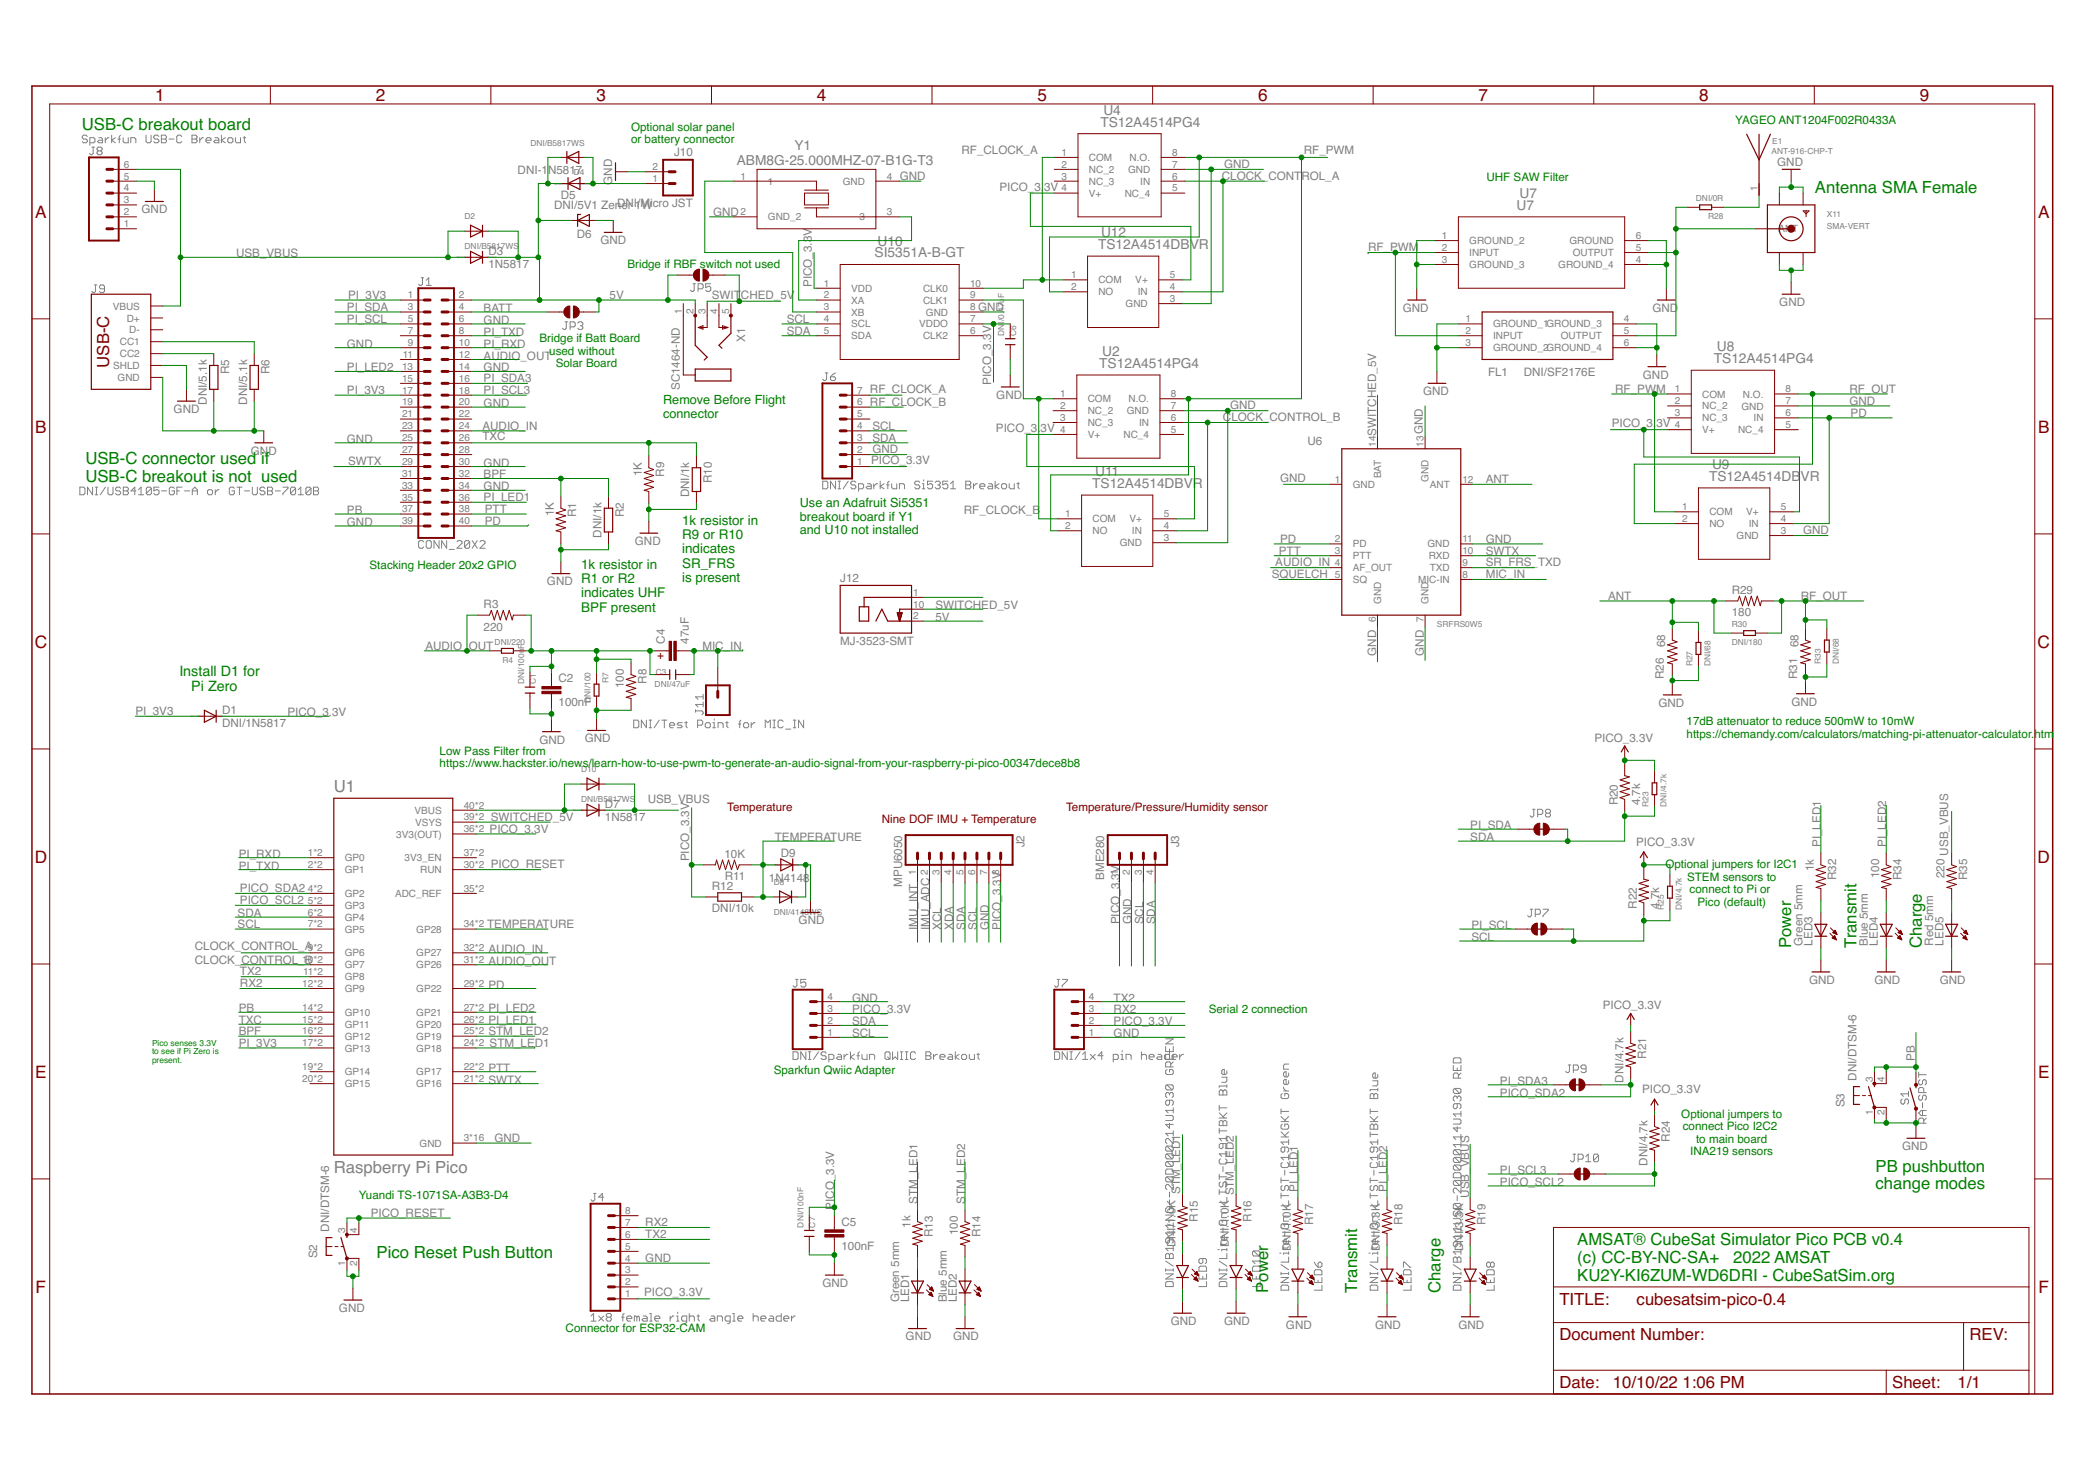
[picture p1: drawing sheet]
<svg xmlns="http://www.w3.org/2000/svg" width="297mm" height="210mm" viewBox="0 0 297 210" stroke-linecap="round" stroke-linejoin="round" font-family="sans-serif">
<defs><g id="words">
<g font-size="2.4" fill="#800000">
<text x="22" y="14.3">1</text>
<text x="53.3" y="14.3">2</text>
<text x="84.6" y="14.3">3</text>
<text x="115.8" y="14.3">4</text>
<text x="147.1" y="14.3">5</text>
<text x="178.4" y="14.3">6</text>
<text x="209.7" y="14.3">7</text>
<text x="240.9" y="14.3">8</text>
<text x="272.2" y="14.3">9</text>
<text x="5" y="30.8">A</text>
<text x="289" y="30.8">A</text>
<text x="15.5" y="52.1" transform="rotate(-90 15.5 52.1)">USB-C</text>
<text x="5" y="61.3">B</text>
<text x="289" y="61.3">B</text>
<text x="4.9" y="91.8">C</text>
<text x="288.9" y="91.8">C</text>
<text x="4.9" y="122.3">D</text>
<text x="288.9" y="122.3">D</text>
<text x="5" y="152.7">E</text>
<text x="289" y="152.7">E</text>
<text x="5.1" y="183.2">F</text>
<text x="221.1" y="184.9">TITLE:</text>
<text x="232.1" y="184.9">cubesatsim-pico-0.4</text>
<text x="289" y="183.2">F</text>
<text x="221.1" y="190">Document Number:</text>
<text x="279.2" y="190">REV:</text>
<text x="221.1" y="196.7">Date:</text>
<text x="228.7" y="196.7">10/10/22</text>
<text x="238.6" y="196.7">1:06 PM</text>
<text x="268.3" y="196.7">Sheet:</text>
<text x="277.6" y="196.7">1/1</text>
</g>
<g font-size="2.4" fill="#008000">
<text x="11.6" y="18.4">USB-C breakout board</text>
<text x="257.3" y="27.4">Antenna SMA Female</text>
<text x="12.1" y="65.8">USB-C connector used if</text>
<text x="12.1" y="68.3">USB-C breakout is not used</text>
<text x="254" y="134.4" transform="rotate(-90 254 134.4)">Power</text>
<text x="263.2" y="134.4" transform="rotate(-90 263.2 134.4)">Transmit</text>
<text x="272.5" y="134.4" transform="rotate(-90 272.5 134.4)">Charge</text>
<text x="265.9" y="166.1">PB pushbutton</text>
<text x="265.9" y="168.6">change modes</text>
<text x="53.4" y="178.4">Pico Reset Push Button</text>
<text x="223.6" y="176.5">AMSAT® CubeSat Simulator Pico PCB v0.4</text>
<text x="223.6" y="179">(c) CC-BY-NC-SA+</text>
<text x="245.7" y="179">2022 AMSAT</text>
<text x="179.8" y="183.2" transform="rotate(-90 179.8 183.2)">Power</text>
<text x="192.4" y="183.2" transform="rotate(-90 192.4 183.2)">Transmit</text>
<text x="204.2" y="183.2" transform="rotate(-90 204.2 183.2)">Charge</text>
<text x="223.6" y="181.6">KU2Y-KI6ZUM-WD6DRI - CubeSatSim.org</text>
</g>
<g font-size="2.4" fill="#808080">
<text x="47.3" y="112.3">U1</text>
<text x="47.3" y="166.2">Raspberry Pi Pico</text>
</g>
<g font-size="2" fill="#008000">
<text x="25.4" y="95.8">Install D1 for</text>
<text x="27.1" y="98">Pi Zero</text>
</g>
<g font-size="1.9" fill="#808080">
<text x="156" y="17.9">TS12A4514PG4</text>
<text x="156.4" y="16.3">U4</text>
<text x="104.5" y="23.3">ABM8G-25.000MHZ-07-B1G-T3</text>
<text x="112.6" y="21.3">Y1</text>
<text x="215" y="29.7">U7</text>
<text x="215.4" y="28.1">U7</text>
<text x="124.4" y="34.8">U10</text>
<text x="155.7" y="35.3">TS12A4514DBVR</text>
<text x="156.1" y="33.6">U12</text>
<text x="124" y="36.5">SI5351A-B-GT</text>
<text x="155.9" y="52.2">TS12A4514PG4</text>
<text x="156.3" y="50.5">U2</text>
<text x="243" y="51.5">TS12A4514PG4</text>
<text x="243.4" y="49.8">U8</text>
<text x="154.8" y="69.2">TS12A4514DBVR</text>
<text x="155.3" y="67.5">U11</text>
<text x="242.3" y="68.2">TS12A4514DB</text>
<text x="242.7" y="66.5">U9</text>
<text x="255.3" y="68.2">VR</text>
</g>
<g font-size="1.9" fill="#008000">
<text x="96.7" y="74.3">1k resistor in</text>
<text x="96.7" y="76.4">R9 or R10</text>
<text x="82.4" y="80.6">1k resistor in</text>
<text x="82.4" y="82.6">R1 or R2</text>
<text x="96.7" y="78.4">indicates</text>
<text x="96.7" y="80.4">SR_FRS</text>
<text x="96.7" y="82.5">is present</text>
<text x="82.4" y="84.7">indicates UHF</text>
<text x="82.4" y="86.7">BPF present</text>
</g>
<g font-size="1.8" fill="#008000">
<text x="94" y="57.3">Remove Before Flight</text>
<text x="94" y="59.2">connector</text>
<text x="113.4" y="71.9">Use an Adafruit Si5351</text>
<text x="113.4" y="73.8">breakout board if Y1</text>
<text x="113.4" y="75.7">and U10 not installed</text>
</g>
<g font-size="1.7" fill="#008000">
<text x="246" y="17.6">YAGEO ANT1204F002R0433A</text>
<text x="89.5" y="18.5">Optional solar panel</text>
<text x="89.5" y="20.3">or battery connector</text>
<text x="210.8" y="25.7">UHF SAW Filter</text>
<text x="89" y="38">Bridge if RBF switch not used</text>
<text x="76.5" y="48.5">Bridge if Batt Board</text>
<text x="77.9" y="50.3">used without</text>
<text x="78.8" y="52">Solar Board</text>
<text x="52.4" y="80.6">Stacking Header 20x2 GPIO</text>
<text x="62.3" y="107">Low Pass Filter from</text>
<text x="239.1" y="102.8">17dB attenuator to reduce 500mW to 10mW</text>
<text x="239.1" y="104.5">https://chemandy.com/calculators/matching-pi-attenuator-calculator.htm</text>
<text x="62.3" y="108.8">https://www.hackster.io/news/learn-how-to-use-pwm-to-generate-an-audio-signal-from-your-raspberry-pi-pico-00347dece8b8</text>
<text x="236.1" y="123">Optional jumpers for I2C1</text>
<text x="239.2" y="124.8">STEM sensors to</text>
<text x="239.6" y="126.6">connect to Pi or</text>
<text x="240.7" y="128.4">Pico (default)</text>
<text x="171.4" y="143.6">Serial 2 connection</text>
<text x="109.7" y="152.2">Sparkfun Qwiic Adapter</text>
<text x="238.4" y="158.4">Optional jumpers to</text>
<text x="238.6" y="160.2">connect Pico I2C2</text>
<text x="240.5" y="162">to main board</text>
<text x="239.7" y="163.8">INA219 sensors</text>
<text x="50.9" y="169.9">Yuandi TS-1071SA-A3B3-D4</text>
<text x="80.2" y="188.8">Connector for ESP32-CAM</text>
</g>
<g font-size="1.7" fill="#808080">
<text x="95.6" y="22.1">J10</text>
<text x="136.3" y="21.8">RF_CLOCK_A</text>
<text x="173.6" y="23.8">GND</text>
<text x="184.9" y="21.8">RF_PWM</text>
<text x="252" y="23.5">GND</text>
<text x="73.4" y="24.7">DNI-1</text>
<text x="77.7" y="24.7">N5817</text>
<text x="78.6" y="29.6">DNI/5V1 ZenDeNI1/Micro JST</text>
<text x="79.5" y="28.2">D5</text>
<text x="86.8" y="26.2" transform="rotate(-90 86.8 26.2)">GND</text>
<text x="89" y="29.6">r</text>
<text x="90.9" y="29.6">W</text>
<text x="127.6" y="25.5">GND</text>
<text x="141.7" y="27">PICO_3.</text>
<text x="148" y="27">3V</text>
<text x="173.2" y="25.5">CLOCK_CONTROL_A</text>
<text x="20.1" y="30.2">GND</text>
<text x="81.8" y="33.7">D6</text>
<text x="85.1" y="34.6">GND</text>
<text x="101.1" y="30.6">GND</text>
<text x="194" y="35.6">RF_PWM</text>
<text x="33.5" y="36.5">USB_VBUS</text>
<text x="69.2" y="38">1N5817</text>
<text x="69.2" y="36.1">D3</text>
<text x="115.1" y="40.7" transform="rotate(-90 115.1 40.7)">PICO_3.3V</text>
<text x="49.2" y="44">PI_SDA</text>
<text x="49.2" y="45.7">PI_SCL</text>
<text x="49.4" y="42.4">PI_3V3</text>
<text x="68.6" y="45.9">GND</text>
<text x="68.6" y="47.6">PI_TXD</text>
<text x="68.6" y="44.2">BATT</text>
<text x="86.4" y="42.4">5V</text>
<text x="100.9" y="42.4">SWIT</text>
<text x="105.1" y="42.4">CHED_5V</text>
<text x="111.5" y="45.7">SCL</text>
<text x="111.5" y="47.4">SDA</text>
<text x="138.7" y="44">GND</text>
<text x="198.9" y="44.2">GND</text>
<text x="234.3" y="44.2">GND</text>
<text x="252.3" y="43.4">GND</text>
<text x="32.5" y="53.1" transform="rotate(-90 32.5 53.1)">R5</text>
<text x="38.2" y="53.1" transform="rotate(-90 38.2 53.1)">R6</text>
<text x="49.2" y="49.3">GND</text>
<text x="49.2" y="52.6">PI_LED2</text>
<text x="68.6" y="52.6">GND</text>
<text x="68.6" y="49.3">PI_RXD</text>
<text x="68.6" y="51">AUDIO_OUT</text>
<text x="105.7" y="48.4" transform="rotate(-90 105.7 48.4)">X1</text>
<text x="211" y="53.2">FL1</text>
<text x="216" y="53.2">DNI/SF2176E</text>
<text x="232.9" y="53.7">GND</text>
<text x="24.6" y="58.5">GND</text>
<text x="29.3" y="57.4" transform="rotate(-90 29.3 57.4)">DNI/5.1k</text>
<text x="35" y="57.4" transform="rotate(-90 35 57.4)">DNI/5.1k</text>
<text x="49.2" y="55.8">PI_3V3</text>
<text x="68.6" y="57.7">GND</text>
<text x="68.6" y="54.2">PI_SDA3</text>
<text x="68.6" y="55.8">PI_SCL3</text>
<text x="96.4" y="55.3" transform="rotate(-90 96.4 55.3)">SC1464-ND</text>
<text x="123.3" y="55.7">RF_CLOCK_A</text>
<text x="123.3" y="57.5">RF_CLOCK_B</text>
<text x="140.5" y="54.5" transform="rotate(-90 140.5 54.5)">PICO_3.3V</text>
<text x="141.3" y="56.5">GND</text>
<text x="173.4" y="59.7">CLOCK_CONTROL_B</text>
<text x="174.4" y="58">GND</text>
<text x="201.8" y="56">GND</text>
<text x="229" y="55.7">RF_PWM</text>
<text x="262.2" y="57.4">GND</text>
<text x="262.2" y="55.7">RF_OUT</text>
<text x="262.4" y="59">PD</text>
<text x="35.6" y="64.4">GND</text>
<text x="49.2" y="62.8">GND</text>
<text x="49.4" y="66">SWTX</text>
<text x="68.4" y="62.4">TXC</text>
<text x="68.4" y="60.9">AUDIO_IN</text>
<text x="123.5" y="65.8">PICO_3.3V</text>
<text x="123.7" y="64.3">GND</text>
<text x="123.7" y="60.9">SCL</text>
<text x="123.7" y="62.6">SDA</text>
<text x="141.2" y="61.2">PICO_3.</text>
<text x="147.5" y="61.2">3V</text>
<text x="185.4" y="63.1">U6</text>
<text x="195.1" y="61.7" transform="rotate(-90 195.1 61.7)">SWITCHED_5V</text>
<text x="201.7" y="61.6" transform="rotate(-90 201.7 61.6)">GND</text>
<text x="228.5" y="60.6">PICO_3.</text>
<text x="234.8" y="60.6">3V</text>
<text x="68.6" y="66.1">GND</text>
<text x="68.6" y="69.5">GND</text>
<text x="68.6" y="71">PI_LED1</text>
<text x="68.6" y="67.8">BPF</text>
<text x="91" y="67.5" transform="rotate(-90 91 67.5)">1K</text>
<text x="94.2" y="67.6" transform="rotate(-90 94.2 67.6)">R9</text>
<text x="97.7" y="70.5" transform="rotate(-90 97.7 70.5)">DNI/1k</text>
<text x="100.9" y="68.5" transform="rotate(-90 100.9 68.5)">R10</text>
<text x="181.5" y="68.3">GND</text>
<text x="210.6" y="68.5">ANT</text>
<text x="49.2" y="74.6">GND</text>
<text x="49.2" y="72.9">PB</text>
<text x="68.7" y="72.7">PTT</text>
<text x="68.7" y="74.4">PD</text>
<text x="78.5" y="73.2" transform="rotate(-90 78.5 73.2)">1K</text>
<text x="81.7" y="73.3" transform="rotate(-90 81.7 73.3)">R1</text>
<text x="85.3" y="76.2" transform="rotate(-90 85.3 76.2)">DNI/1k</text>
<text x="88.4" y="73.3" transform="rotate(-90 88.4 73.3)">R2</text>
<text x="90" y="77.2">GND</text>
<text x="136.7" y="72.9">RF_CLOCK_B</text>
<text x="181.5" y="76.9">PD</text>
<text x="210.6" y="76.9">GND</text>
<text x="255.6" y="75.7">GND</text>
<text x="77.6" y="83">GND</text>
<text x="119.1" y="82.5">J12</text>
<text x="180.3" y="82">SQUELCH</text>
<text x="180.8" y="80.3">AUDIO_IN</text>
<text x="181.3" y="78.6">PTT</text>
<text x="210.6" y="78.6">SWTX</text>
<text x="210.6" y="82">MIC_IN</text>
<text x="210.6" y="80.3">SR_FRS_TXD</text>
<text x="68.6" y="89.4">220</text>
<text x="68.6" y="86.2">R3</text>
<text x="132.6" y="86.3">SWITCHED_5V</text>
<text x="132.6" y="88">5V</text>
<text x="228" y="85">ANT</text>
<text x="245.5" y="87.4">180</text>
<text x="245.5" y="84.2">R29</text>
<text x="255.3" y="85">RF_OUT</text>
<text x="60.3" y="92.1">AUDIO_</text>
<text x="66.5" y="92.1">OUT</text>
<text x="94.3" y="91.2" transform="rotate(-90 94.3 91.2)">C4</text>
<text x="97.6" y="91.2" transform="rotate(-90 97.6 91.2)">47uF</text>
<text x="99.6" y="92.1">MIC_IN</text>
<text x="119.1" y="91.4">MJ-3523-SMT</text>
<text x="195.1" y="92.9" transform="rotate(-90 195.1 92.9)">GND</text>
<text x="201.9" y="92.9" transform="rotate(-90 201.9 92.9)">GND</text>
<text x="236.1" y="91.7" transform="rotate(-90 236.1 91.7)">68</text>
<text x="255" y="91.7" transform="rotate(-90 255 91.7)">68</text>
<text x="19.2" y="101.3">PI_3V3</text>
<text x="31.5" y="101.2">D1</text>
<text x="40.8" y="101.5">PICO_3.3V</text>
<text x="79.2" y="100.1">100nF</text>
<text x="79.2" y="96.7">C2</text>
<text x="88.5" y="97.5" transform="rotate(-90 88.5 97.5)">100</text>
<text x="91.7" y="96.9" transform="rotate(-90 91.7 96.9)">R8</text>
<text x="235.1" y="100.2">GND</text>
<text x="235.9" y="96.3" transform="rotate(-90 235.9 96.3)">R26</text>
<text x="254" y="100">GND</text>
<text x="254.8" y="96.3" transform="rotate(-90 254.8 96.3)">R31</text>
<text x="31.5" y="103">DNI/1N5817</text>
<text x="76.5" y="105.4">GND</text>
<text x="82.9" y="105.2">GND</text>
<text x="226.1" y="105.2">PICO_3.3V</text>
<text x="91.8" y="113.8">USB_VBUS</text>
<text x="69.4" y="118">PICO_3.3V</text>
<text x="69.6" y="116.3">SWITCHED_5V</text>
<text x="85.8" y="116.4">1N5817</text>
<text x="85.8" y="114.5">D7</text>
<text x="109.9" y="119.2">TEMPERATURE</text>
<text x="208.5" y="119.2">SDA</text>
<text x="208.5" y="117.5">PI_SDA</text>
<text x="229.4" y="114.2" transform="rotate(-90 229.4 114.2)">R20</text>
<text x="232" y="119.9">PICO_3.3V</text>
<text x="232.6" y="114.2" transform="rotate(-90 232.6 114.2)">4.7k</text>
<text x="33.9" y="121.6">PI_RXD</text>
<text x="33.9" y="123.3">PI_TXD</text>
<text x="69.6" y="123.1">PICO_RESET</text>
<text x="97.7" y="122.1" transform="rotate(-90 97.7 122.1)">PICO_3.3V</text>
<text x="102.7" y="121.6">10K</text>
<text x="102.8" y="124.8">R11</text>
<text x="109" y="125">1N4148</text>
<text x="110.7" y="121.4">D9</text>
<text x="127.9" y="125.7" transform="rotate(-90 127.9 125.7)">MPU6050</text>
<text x="145.3" y="120.1" transform="rotate(-90 145.3 120.1)">J2</text>
<text x="156.6" y="124.7" transform="rotate(-90 156.6 124.7)">BME280</text>
<text x="167.2" y="120.1" transform="rotate(-90 167.2 120.1)">J3</text>
<text x="257.2" y="123.5" transform="rotate(-90 257.2 123.5)">1k</text>
<text x="258.2" y="120.1" transform="rotate(-90 258.2 120.1)">PI_LED1</text>
<text x="260.4" y="124.8" transform="rotate(-90 260.4 124.8)">R32</text>
<text x="266.4" y="124.5" transform="rotate(-90 266.4 124.5)">100</text>
<text x="267.4" y="120.1" transform="rotate(-90 267.4 120.1)">PI_LED2</text>
<text x="269.6" y="124.8" transform="rotate(-90 269.6 124.8)">R34</text>
<text x="275.7" y="124.5" transform="rotate(-90 275.7 124.5)">220</text>
<text x="276.2" y="121.3" transform="rotate(-90 276.2 121.3)">USB_VBUS</text>
<text x="278.9" y="124.8" transform="rotate(-90 278.9 124.8)">R35</text>
<text x="33.7" y="131.5">SCL</text>
<text x="33.7" y="130">SDA</text>
<text x="34" y="126.5">PICO_SDA2</text>
<text x="34" y="128.1">PICO_SCL2</text>
<text x="69.1" y="131.5">TEMPERATURE</text>
<text x="100.9" y="129.3">DNI/10k</text>
<text x="100.9" y="126.1">R12</text>
<text x="113.2" y="131">GND</text>
<text x="130.1" y="131.8" transform="rotate(-90 130.1 131.8)">IMU_INT</text>
<text x="131.8" y="131.8" transform="rotate(-90 131.8 131.8)">IMU_ADC</text>
<text x="133.5" y="131.8" transform="rotate(-90 133.5 131.8)">XCL</text>
<text x="135.1" y="131.8" transform="rotate(-90 135.1 131.8)">XDA</text>
<text x="136.8" y="131.8" transform="rotate(-90 136.8 131.8)">SDA</text>
<text x="138.5" y="131.8" transform="rotate(-90 138.5 131.8)">SCL</text>
<text x="140.2" y="131.8" transform="rotate(-90 140.2 131.8)">GND</text>
<text x="141.9" y="131.8" transform="rotate(-90 141.9 131.8)">PICO_3.3V</text>
<text x="158.7" y="131" transform="rotate(-90 158.7 131)">PICO_3.3V</text>
<text x="160.4" y="131" transform="rotate(-90 160.4 131)">GND</text>
<text x="162.1" y="131" transform="rotate(-90 162.1 131)">SCL</text>
<text x="163.8" y="131" transform="rotate(-90 163.8 131)">SDA</text>
<text x="208.6" y="131.7">PI_SCL</text>
<text x="232.1" y="128.8" transform="rotate(-90 232.1 128.8)">R22</text>
<text x="235.3" y="128.8" transform="rotate(-90 235.3 128.8)">4.7k</text>
<text x="27.6" y="134.7">CLOCK_CONTROL_A</text>
<text x="27.6" y="136.6">CLOCK_CONTROL_B</text>
<text x="69.2" y="136.7">AUDIO_OUT</text>
<text x="69.2" y="135">AUDIO_IN</text>
<text x="208.6" y="133.4">SCL</text>
<text x="255.6" y="134" transform="rotate(-90 255.6 134)">Green 5mm</text>
<text x="257" y="134" transform="rotate(-90 257 134)">LED3</text>
<text x="264.8" y="134" transform="rotate(-90 264.8 134)">Blue 5mm</text>
<text x="266.3" y="134" transform="rotate(-90 266.3 134)">LED4</text>
<text x="274.1" y="134" transform="rotate(-90 274.1 134)">Red 5mm</text>
<text x="275.5" y="134" transform="rotate(-90 275.5 134)">LED5</text>
<text x="33.9" y="143.5">PB</text>
<text x="34" y="138.3">TX2</text>
<text x="34" y="139.9">RX2</text>
<text x="69.2" y="143.5">PI_LED2</text>
<text x="69.2" y="140.1">PD</text>
<text x="120.8" y="142">GND</text>
<text x="120.8" y="143.6">PICO_3.3V</text>
<text x="157.9" y="142">TX2</text>
<text x="157.9" y="143.6">RX2</text>
<text x="227.3" y="143">PICO_3.3V</text>
<text x="256.5" y="139.4">GND</text>
<text x="265.8" y="139.4">GND</text>
<text x="275" y="139.4">GND</text>
<text x="33.9" y="145.2">TXC</text>
<text x="33.9" y="146.7">BPF</text>
<text x="33.9" y="148.4">PI_3V3</text>
<text x="69.2" y="146.7">STM_LED2</text>
<text x="69.2" y="145.2">PI_LED1</text>
<text x="69.4" y="148.4">STM_LED1</text>
<text x="120.8" y="147">SCL</text>
<text x="120.8" y="145.3">SDA</text>
<text x="157.9" y="147">GND</text>
<text x="157.9" y="145.3">PICO_3.3V</text>
<text x="69.2" y="151.9">PTT</text>
<text x="69.2" y="153.6">SWTX</text>
<text x="212.7" y="155.4">PICO_SDA2</text>
<text x="212.7" y="153.8">PI_SDA3</text>
<text x="230.2" y="153.4" transform="rotate(-90 230.2 153.4)">DNI/4.7k</text>
<text x="232.8" y="154.9">PICO_3.3V</text>
<text x="233.4" y="150" transform="rotate(-90 233.4 150)">R21</text>
<text x="263.2" y="153.2" transform="rotate(-90 263.2 153.2)">DNI/DTSM-6</text>
<text x="271.5" y="150.4" transform="rotate(-90 271.5 150.4)">PB</text>
<text x="70.1" y="161.8">GND</text>
<text x="236.8" y="161.8" transform="rotate(-90 236.8 161.8)">R24</text>
<text x="261.5" y="157" transform="rotate(-90 261.5 157)">S3</text>
<text x="212.7" y="166.4">PI_SCL3</text>
<text x="233.6" y="165.2" transform="rotate(-90 233.6 165.2)">DNI/4.7k</text>
<text x="269.7" y="163">GND</text>
<text x="52.6" y="172.5">PICO_RESET</text>
<text x="91.5" y="173.8">RX2</text>
<text x="118.3" y="171.4" transform="rotate(-90 118.3 171.4)">PICO_3.3V</text>
<text x="119.3" y="173.7">C5</text>
<text x="130.1" y="170.6" transform="rotate(-90 130.1 170.6)">STM_LED1</text>
<text x="136.8" y="170.6" transform="rotate(-90 136.8 170.6)">STM_LED2</text>
<text x="167.3" y="169.3" transform="rotate(-90 167.3 169.3)">STM_LED1</text>
<text x="169.9" y="173.1" transform="rotate(-90 169.9 173.1)">R15</text>
<text x="174.9" y="169.4" transform="rotate(-90 174.9 169.4)">STM_LED2</text>
<text x="177.4" y="173.1" transform="rotate(-90 177.4 173.1)">R16</text>
<text x="184" y="168.9" transform="rotate(-90 184 168.9)">PI_LED1</text>
<text x="186.2" y="173.6" transform="rotate(-90 186.2 173.6)">R17</text>
<text x="196.7" y="168.9" transform="rotate(-90 196.7 168.9)">PI_LED2</text>
<text x="198.8" y="173.6" transform="rotate(-90 198.8 173.6)">R18</text>
<text x="208.3" y="169.8" transform="rotate(-90 208.3 169.8)">USB_VBUS</text>
<text x="210.6" y="173.6" transform="rotate(-90 210.6 173.6)">R19</text>
<text x="212.7" y="168.1">PICO_SCL2</text>
<text x="45" y="178.4" transform="rotate(-90 45 178.4)">S2</text>
<text x="46.7" y="174.6" transform="rotate(-90 46.7 174.6)">DNI/DTSM-6</text>
<text x="91.5" y="178.9">GND</text>
<text x="91.5" y="175.5">TX2</text>
<text x="119.3" y="177.1">100nF</text>
<text x="129.1" y="174" transform="rotate(-90 129.1 174)">1k</text>
<text x="132.3" y="175.3" transform="rotate(-90 132.3 175.3)">R13</text>
<text x="135.8" y="175" transform="rotate(-90 135.8 175)">100</text>
<text x="139" y="175.3" transform="rotate(-90 139 175.3)">R14</text>
<text x="166.7" y="176.8" transform="rotate(-90 166.7 176.8)">DNI/1.0K</text>
<text x="174.2" y="176.8" transform="rotate(-90 174.2 176.8)">DNI/1.0K</text>
<text x="183" y="177.3" transform="rotate(-90 183 177.3)">DNI/1.0K</text>
<text x="195.7" y="177.3" transform="rotate(-90 195.7 177.3)">DNI/3.3K</text>
<text x="207.5" y="177.3" transform="rotate(-90 207.5 177.3)">DNI/3.3K</text>
<text x="48.1" y="185.9">GND</text>
<text x="91.3" y="183.8">PICO_3.3V</text>
<text x="116.6" y="182.4">GND</text>
<text x="127.5" y="184.6" transform="rotate(-90 127.5 184.6)">Green 5mm</text>
<text x="128.9" y="184.6" transform="rotate(-90 128.9 184.6)">LED1</text>
<text x="134.2" y="184.6" transform="rotate(-90 134.2 184.6)">Blue 5mm</text>
<text x="135.7" y="184.6" transform="rotate(-90 135.7 184.6)">LED2</text>
<text x="128.4" y="190">GND</text>
<text x="135.1" y="190">GND</text>
<text x="166" y="187.8">GND</text>
<text x="173.6" y="187.8">GND</text>
<text x="182.3" y="188.3">GND</text>
<text x="195" y="188.3">GND</text>
<text x="206.8" y="188.3">GND</text>
</g>
<g font-size="1.7" fill="#800000">
<text x="93.2" y="93.4">+</text>
<text x="103.1" y="115">Temperature</text>
<text x="125" y="116.7">Nine DOF IMU + Temperature</text>
<text x="151.2" y="115">Temperature/Pressure/Humidity sensor</text>
</g>
<g font-size="1.4" fill="#808080">
<text x="17.5" y="23.8">6</text>
<text x="150.5" y="22.1">1</text>
<text x="150.5" y="23.8">2</text>
<text x="154.4" y="22.8">COM</text>
<text x="160.2" y="22.8">N.O.</text>
<text x="166.2" y="23.8">7</text>
<text x="166.2" y="22.1">8</text>
<text x="17.5" y="28.8">3</text>
<text x="17.5" y="27.1">4</text>
<text x="17.5" y="25.4">5</text>
<text x="92.5" y="25.8">1</text>
<text x="92.5" y="24.1">2</text>
<text x="105" y="25.4">1</text>
<text x="108.9" y="26.2">1</text>
<text x="119.5" y="26.2">GND</text>
<text x="125.7" y="25.4">4</text>
<text x="150.5" y="25.4">3</text>
<text x="150.5" y="27.1">4</text>
<text x="154.4" y="24.5">NC_2</text>
<text x="154.4" y="26.2">NC_3</text>
<text x="154.4" y="27.9">V+</text>
<text x="159.5" y="27.9">NC_4</text>
<text x="159.9" y="24.5">GND</text>
<text x="161.7" y="26.2">IN</text>
<text x="166.2" y="27.1">5</text>
<text x="166.2" y="25.4">6</text>
<text x="249.2" y="27" transform="rotate(-90 249.2 27)">1</text>
<text x="17.5" y="32.2">1</text>
<text x="17.5" y="30.5">2</text>
<text x="105" y="30.5">2</text>
<text x="108.9" y="31.2">GND_2</text>
<text x="121.9" y="31.2">3</text>
<text x="125.7" y="30.5">3</text>
<text x="204.4" y="33.9">1</text>
<text x="204.4" y="35.6">2</text>
<text x="208.3" y="34.6">GROUND_2</text>
<text x="222.5" y="34.6">GROUND</text>
<text x="231.9" y="35.6">5</text>
<text x="231.9" y="33.9">6</text>
<text x="252.1" y="32.9">ANT</text>
<text x="116.8" y="40.6">1</text>
<text x="120.7" y="41.4">VDD</text>
<text x="130.9" y="41.4">CLK0</text>
<text x="137.5" y="40.6">10</text>
<text x="151.9" y="39.4">1</text>
<text x="151.9" y="41.1">2</text>
<text x="155.7" y="40.2">COM</text>
<text x="155.7" y="41.9">NO</text>
<text x="161" y="40.2">V+</text>
<text x="161.3" y="41.9">IN</text>
<text x="165.9" y="41.1">4</text>
<text x="165.9" y="39.4">5</text>
<text x="204.4" y="37.2">3</text>
<text x="208.3" y="36.3">INPUT</text>
<text x="208.3" y="38">GROUND_3</text>
<text x="220.9" y="38">GROUND_4</text>
<text x="223" y="36.3">OUTPUT</text>
<text x="231.9" y="37.2">4</text>
<text x="16" y="43.9">VBUS</text>
<text x="18" y="45.6">D+</text>
<text x="18.3" y="47.3">D-</text>
<text x="57.8" y="42.3">1</text>
<text x="57.8" y="44">3</text>
<text x="57.8" y="45.7">5</text>
<text x="57.8" y="47.4">7</text>
<text x="65.1" y="47.4">8</text>
<text x="65.1" y="45.7">6</text>
<text x="65.1" y="44">4</text>
<text x="65.1" y="42.3">2</text>
<text x="96.7" y="44.5" transform="rotate(-90 96.7 44.5)">1</text>
<text x="98.3" y="44.5" transform="rotate(-90 98.3 44.5)">2</text>
<text x="100" y="44.5" transform="rotate(-90 100 44.5)">3</text>
<text x="101.7" y="44.5" transform="rotate(-90 101.7 44.5)">4</text>
<text x="103.4" y="44.5" transform="rotate(-90 103.4 44.5)">5</text>
<text x="116.8" y="42.3">2</text>
<text x="116.8" y="44">3</text>
<text x="116.8" y="45.7">4</text>
<text x="116.8" y="47.4">5</text>
<text x="120.7" y="43">XA</text>
<text x="120.7" y="44.7">XB</text>
<text x="120.7" y="46.4">SCL</text>
<text x="130.3" y="46.4">VDDO</text>
<text x="130.9" y="43">CLK1</text>
<text x="131.3" y="44.7">GND</text>
<text x="137.5" y="47.4">6</text>
<text x="137.5" y="45.7">7</text>
<text x="137.5" y="44">8</text>
<text x="137.5" y="42.3">9</text>
<text x="159.6" y="43.5">GND</text>
<text x="165.9" y="42.8">3</text>
<text x="207.8" y="45.7">1</text>
<text x="207.8" y="47.4">2</text>
<text x="211.7" y="46.4">GROUND_1GROUND_3</text>
<text x="230.2" y="45.7">4</text>
<text x="230.2" y="47.4">5</text>
<text x="16" y="52.3">SHLD</text>
<text x="16.7" y="54">GND</text>
<text x="17" y="48.9">CC1</text>
<text x="17" y="50.6">CC2</text>
<text x="57" y="52.4">13</text>
<text x="57.1" y="50.7">11</text>
<text x="57.8" y="49">9</text>
<text x="65.1" y="52.4">14</text>
<text x="65.1" y="50.7">12</text>
<text x="65.1" y="49">10</text>
<text x="120.7" y="48.1">SDA</text>
<text x="130.9" y="48.1">CLK2</text>
<text x="207.8" y="49">3</text>
<text x="211.7" y="48.1">INPUT</text>
<text x="211.7" y="49.8">GROUND_2GROUND_4</text>
<text x="221.3" y="48.1">OUTPUT</text>
<text x="230.2" y="49">6</text>
<text x="57" y="54.1">15</text>
<text x="57" y="55.8">17</text>
<text x="57" y="57.5">19</text>
<text x="57" y="59.1">21</text>
<text x="65.1" y="59.1">22</text>
<text x="65.1" y="57.5">20</text>
<text x="65.1" y="55.8">18</text>
<text x="65.1" y="54.1">16</text>
<text x="121.5" y="59.1">5</text>
<text x="121.5" y="57.5">6</text>
<text x="121.5" y="55.8">7</text>
<text x="150.3" y="56.3">1</text>
<text x="150.3" y="58">2</text>
<text x="150.3" y="59.7">3</text>
<text x="154.2" y="57">COM</text>
<text x="154.2" y="58.7">NC_2</text>
<text x="159.8" y="58.7">GND</text>
<text x="160" y="57">N.O.</text>
<text x="166" y="59.7">6</text>
<text x="166" y="58">7</text>
<text x="166" y="56.3">8</text>
<text x="237.5" y="55.6">1</text>
<text x="237.5" y="57.3">2</text>
<text x="237.5" y="59">3</text>
<text x="241.4" y="56.4">COM</text>
<text x="241.4" y="58">NC_2</text>
<text x="241.4" y="59.7">NC_3</text>
<text x="246.9" y="58">GND</text>
<text x="247.1" y="56.4">N.O.</text>
<text x="248.6" y="59.7">IN</text>
<text x="253.2" y="59">6</text>
<text x="253.2" y="57.3">7</text>
<text x="253.2" y="55.6">8</text>
<text x="57" y="60.8">23</text>
<text x="57" y="62.5">25</text>
<text x="57" y="64.2">27</text>
<text x="57" y="65.9">29</text>
<text x="65.1" y="62.5">26</text>
<text x="65.1" y="60.8">24</text>
<text x="65.1" y="64.2">28</text>
<text x="65.1" y="65.9">30</text>
<text x="121.5" y="65.9">1</text>
<text x="121.5" y="64.2">2</text>
<text x="121.5" y="62.5">3</text>
<text x="121.5" y="60.8">4</text>
<text x="150.3" y="61.3">4</text>
<text x="154.2" y="60.4">NC_3</text>
<text x="154.2" y="62.1">V+</text>
<text x="159.3" y="62.1">NC_4</text>
<text x="161.5" y="60.4">IN</text>
<text x="166" y="61.3">5</text>
<text x="195.1" y="63.4" transform="rotate(-90 195.1 63.4)">14</text>
<text x="201.8" y="63.4" transform="rotate(-90 201.8 63.4)">13</text>
<text x="237.5" y="60.7">4</text>
<text x="241.4" y="61.4">V+</text>
<text x="246.4" y="61.4">NC_4</text>
<text x="253.2" y="60.7">5</text>
<text x="57" y="67.6">31</text>
<text x="57" y="69.3">33</text>
<text x="57" y="70.9">35</text>
<text x="65.1" y="67.6">32</text>
<text x="65.1" y="69.3">34</text>
<text x="65.1" y="70.9">36</text>
<text x="189.2" y="68.4">1</text>
<text x="191.8" y="69.2">GND</text>
<text x="195.8" y="67.8" transform="rotate(-90 195.8 67.8)">BAT</text>
<text x="202.6" y="68.3" transform="rotate(-90 202.6 68.3)">GND</text>
<text x="202.7" y="69.2">ANT</text>
<text x="207.3" y="68.4">12</text>
<text x="57" y="72.6">37</text>
<text x="57" y="74.3">39</text>
<text x="65.1" y="72.6">38</text>
<text x="65.1" y="74.3">40</text>
<text x="151" y="73.3">1</text>
<text x="151" y="75">2</text>
<text x="154.9" y="74">COM</text>
<text x="154.9" y="75.7">NO</text>
<text x="158.8" y="77.4">GND</text>
<text x="160.1" y="74.1">V+</text>
<text x="160.5" y="75.7">IN</text>
<text x="165" y="76.7">3</text>
<text x="165" y="75">4</text>
<text x="165" y="73.3">5</text>
<text x="189.2" y="76.8">2</text>
<text x="191.8" y="77.6">PD</text>
<text x="202.4" y="77.6">GND</text>
<text x="207.3" y="76.8">11</text>
<text x="238.5" y="72.3">1</text>
<text x="238.5" y="74">2</text>
<text x="242.4" y="73">COM</text>
<text x="242.4" y="74.7">NO</text>
<text x="246.2" y="76.4">GND</text>
<text x="247.6" y="73">V+</text>
<text x="248" y="74.7">IN</text>
<text x="252.5" y="75.7">3</text>
<text x="252.5" y="74">4</text>
<text x="252.5" y="72.3">5</text>
<text x="189.2" y="81.9">5</text>
<text x="189.2" y="78.5">3</text>
<text x="189.2" y="80.2">4</text>
<text x="191.8" y="82.6">SQ</text>
<text x="191.8" y="79.3">PTT</text>
<text x="191.8" y="81">AF_OUT</text>
<text x="201.1" y="82.6">MIC-IN</text>
<text x="202.6" y="79.3">RXD</text>
<text x="202.7" y="81">TXD</text>
<text x="207.3" y="81.9">8</text>
<text x="207.3" y="80.2">9</text>
<text x="207.3" y="78.5">10</text>
<text x="129.5" y="84.4">1</text>
<text x="129.5" y="87.8">2</text>
<text x="129.5" y="86.1">10</text>
<text x="195.1" y="88.2" transform="rotate(-90 195.1 88.2)">6</text>
<text x="195.8" y="85.6" transform="rotate(-90 195.8 85.6)">GND</text>
<text x="201.8" y="88.2" transform="rotate(-90 201.8 88.2)">7</text>
<text x="202.6" y="85.6" transform="rotate(-90 202.6 85.6)">GND</text>
<text x="56.2" y="118.7">3V3(OUT)</text>
<text x="58.8" y="115.3">VBUS</text>
<text x="58.9" y="117">VSYS</text>
<text x="65.7" y="118">36*2</text>
<text x="65.7" y="116.3">39*2</text>
<text x="65.7" y="114.6">40*2</text>
<text x="43.6" y="121.3">1*2</text>
<text x="43.6" y="123">2*2</text>
<text x="48.9" y="122.1">GP0</text>
<text x="48.9" y="123.8">GP1</text>
<text x="57.3" y="122.1">3V3_EN</text>
<text x="59.6" y="123.8">RUN</text>
<text x="65.7" y="123">30*2</text>
<text x="65.7" y="121.3">37*2</text>
<text x="129.9" y="124.1" transform="rotate(-90 129.9 124.1)">1</text>
<text x="131.5" y="124.1" transform="rotate(-90 131.5 124.1)">2</text>
<text x="133.2" y="124.1" transform="rotate(-90 133.2 124.1)">3</text>
<text x="134.9" y="124.1" transform="rotate(-90 134.9 124.1)">4</text>
<text x="136.6" y="124.1" transform="rotate(-90 136.6 124.1)">5</text>
<text x="138.3" y="124.1" transform="rotate(-90 138.3 124.1)">6</text>
<text x="140" y="124.1" transform="rotate(-90 140 124.1)">7</text>
<text x="141.6" y="124.1" transform="rotate(-90 141.6 124.1)">8</text>
<text x="158.5" y="124.1" transform="rotate(-90 158.5 124.1)">1</text>
<text x="160.2" y="124.1" transform="rotate(-90 160.2 124.1)">2</text>
<text x="161.9" y="124.1" transform="rotate(-90 161.9 124.1)">3</text>
<text x="163.6" y="124.1" transform="rotate(-90 163.6 124.1)">4</text>
<text x="43.6" y="126.4">4*2</text>
<text x="43.6" y="128.1">5*2</text>
<text x="43.6" y="129.8">6*2</text>
<text x="43.6" y="131.4">7*2</text>
<text x="48.9" y="127.1">GP2</text>
<text x="48.9" y="128.8">GP3</text>
<text x="48.9" y="130.5">GP4</text>
<text x="56" y="127.1">ADC_REF</text>
<text x="65.7" y="131.4">34*2</text>
<text x="65.7" y="126.4">35*2</text>
<text x="42.9" y="136.5">10*2</text>
<text x="43.6" y="134.8">9*2</text>
<text x="48.9" y="132.2">GP5</text>
<text x="48.9" y="135.6">GP6</text>
<text x="48.9" y="137.2">GP7</text>
<text x="59" y="137.2">GP26</text>
<text x="59" y="135.6">GP27</text>
<text x="59" y="132.2">GP28</text>
<text x="65.7" y="136.5">31*2</text>
<text x="65.7" y="134.8">32*2</text>
<text x="42.9" y="139.9">12*2</text>
<text x="42.9" y="143.2">14*2</text>
<text x="43" y="138.2">11*2</text>
<text x="48.9" y="138.9">GP8</text>
<text x="48.9" y="140.6">GP9</text>
<text x="48.9" y="144">GP10</text>
<text x="59" y="144">GP21</text>
<text x="59" y="140.6">GP22</text>
<text x="65.7" y="143.2">27*2</text>
<text x="65.7" y="139.9">29*2</text>
<text x="117.3" y="143.4">3</text>
<text x="117.3" y="141.7">4</text>
<text x="154.4" y="143.4">3</text>
<text x="154.4" y="141.7">4</text>
<text x="42.9" y="144.9">15*2</text>
<text x="42.9" y="146.6">16*2</text>
<text x="42.9" y="148.3">17*2</text>
<text x="48.9" y="145.7">GP11</text>
<text x="48.9" y="147.4">GP12</text>
<text x="48.9" y="149">GP13</text>
<text x="59" y="149">GP18</text>
<text x="59" y="147.4">GP19</text>
<text x="59" y="145.7">GP20</text>
<text x="65.7" y="148.3">24*2</text>
<text x="65.7" y="146.6">25*2</text>
<text x="65.7" y="144.9">26*2</text>
<text x="117.3" y="146.8">1</text>
<text x="117.3" y="145.1">2</text>
<text x="154.4" y="146.8">1</text>
<text x="154.4" y="145.1">2</text>
<text x="42.9" y="151.7">19*2</text>
<text x="42.9" y="153.4">20*2</text>
<text x="48.9" y="152.4">GP14</text>
<text x="48.9" y="154.1">GP15</text>
<text x="59" y="154.1">GP16</text>
<text x="59" y="152.4">GP17</text>
<text x="65.7" y="153.4">21*2</text>
<text x="65.7" y="151.7">22*2</text>
<text x="265.5" y="153.4" transform="rotate(-90 265.5 153.4)">3</text>
<text x="267.2" y="153.4" transform="rotate(-90 267.2 153.4)">4</text>
<text x="65.7" y="161.8">3*16</text>
<text x="265.5" y="158" transform="rotate(-90 265.5 158)">1</text>
<text x="267.2" y="158" transform="rotate(-90 267.2 158)">2</text>
<text x="59.5" y="162.5">GND</text>
<text x="88.7" y="173.7">7</text>
<text x="88.7" y="172.1">8</text>
<text x="49" y="179.4" transform="rotate(-90 49 179.4)">1</text>
<text x="49" y="174.8" transform="rotate(-90 49 174.8)">3</text>
<text x="50.6" y="179.4" transform="rotate(-90 50.6 179.4)">2</text>
<text x="50.6" y="174.8" transform="rotate(-90 50.6 174.8)">4</text>
<text x="88.7" y="178.8">4</text>
<text x="88.7" y="177.1">5</text>
<text x="88.7" y="175.4">6</text>
<text x="88.7" y="183.9">1</text>
<text x="88.7" y="182.2">2</text>
<text x="88.7" y="180.5">3</text>
</g>
<g font-size="1.2" fill="#808080">
<text x="75.2" y="20.6">DNI/B5817WS</text>
<text x="251.2" y="21.8">ANT-916-CHP-T</text>
<text x="251.3" y="20.5">E1</text>
<text x="81.4" y="24.8">D4</text>
<text x="240.5" y="28.5">DNI/0R</text>
<text x="65.9" y="35.3">DNI/B5817WS</text>
<text x="65.9" y="31.1">D2</text>
<text x="242.2" y="31.1">R28</text>
<text x="259" y="30.7">X11</text>
<text x="259" y="32.4">SMA-VERT</text>
<text x="142.4" y="47.6" transform="rotate(-90 142.4 47.6)">DN</text>
<text x="142.4" y="45.9" transform="rotate(-90 142.4 45.9)">I/0.47u</text>
<text x="142.4" y="42.3" transform="rotate(-90 142.4 42.3)">F</text>
<text x="144.1" y="47.6" transform="rotate(-90 144.1 47.6)">C6</text>
<text x="203.7" y="88.9">SRFRS0W5</text>
<text x="245.5" y="88.9">R30</text>
<text x="70.1" y="91.4">DNI/220</text>
<text x="71.3" y="93.9">R4</text>
<text x="93" y="95.6">C3</text>
<text x="240" y="94.4" transform="rotate(-90 240 94.4)">R27</text>
<text x="242.5" y="94.4" transform="rotate(-90 242.5 94.4)">DNI/68</text>
<text x="245.5" y="91.4">DNI/180</text>
<text x="258.2" y="94.1" transform="rotate(-90 258.2 94.1)">R33</text>
<text x="260.7" y="94.1" transform="rotate(-90 260.7 94.1)">DNI/68</text>
<text x="74.3" y="97" transform="rotate(-90 74.3 97)">DNI/100nF</text>
<text x="76" y="97" transform="rotate(-90 76 97)">C1</text>
<text x="83.7" y="99.6" transform="rotate(-90 83.7 99.6)">DNI/100</text>
<text x="86.3" y="96.8" transform="rotate(-90 86.3 96.8)">R7</text>
<text x="92.8" y="97.3">DNI/47uF</text>
<text x="82.4" y="113.6">DNI/B5817WS</text>
<text x="82.4" y="109.4">D10</text>
<text x="233.7" y="114.3" transform="rotate(-90 233.7 114.3)">R23</text>
<text x="236.3" y="114.3" transform="rotate(-90 236.3 114.3)">DNI/4.7k</text>
<text x="109.7" y="125.4">D8</text>
<text x="109.7" y="129.7">DNI/4148WS</text>
<text x="235.9" y="129" transform="rotate(-90 235.9 129)">R25</text>
<text x="238.5" y="129" transform="rotate(-90 238.5 129)">DNI/4.7k</text>
<text x="113.9" y="174" transform="rotate(-90 113.9 174)">DNI/100nF</text>
<text x="115.6" y="174" transform="rotate(-90 115.6 174)">C7</text>
</g>
<g font-size="1.2" fill="#008000">
<text x="21.6" y="148.2">Pico senses 3.3V</text>
<text x="21.6" y="149.5">to see if Pi Zero is</text>
<text x="21.6" y="150.7">present.</text>
</g>
<g font-size=".4" fill="#808080">
<text x="78.6" y="26.2">SpiceOrder 2</text>
<text x="81.9" y="26.2">SpiceOrder 1</text>
<text x="64.8" y="36.6">SpiceOrder 1</text>
<text x="68.1" y="36.6">SpiceOrder 2</text>
<text x="27" y="101.6">SpiceOrder 1</text>
<text x="30.4" y="101.6">SpiceOrder 2</text>
<text x="81.3" y="115">SpiceOrder 1</text>
<text x="84.6" y="115">SpiceOrder 2</text>
<text x="108.7" y="122.7">SpiceOrder 1</text>
<text x="112.1" y="122.7">SpiceOrder 2</text>
</g>
</g></defs>
<g fill="none" stroke="#808080" stroke-width=".14">
<path d="M12.4 19.3l-.2-.1h-.4l-.1 .1v.2l.1 .2h.4l.2 .2v.2l-.2 .1h-.4l-.1-.1M14 19.5h.4l.1 .2v.5h-.5l-.2-.1 .2-.2h.5M14.9 19.5v.7M15.5 19.5h-.2l-.4 .4M15.8 19.2v1M16.4 19.5l-.6 .4 .6 .3M16.7 19.7h.4M17.1 19.2l-.2 .1v.9M17.5 19.5v.6l.1 .1h.6v-.7M20.7 19.2v.9l.2 .1h.4l.1-.1v-.9M22.5 19.3l-.2-.1h-.3l-.2 .1v.2l.2 .2h.3l.2 .2v.2l-.2 .1h-.3l-.2-.1M22.9 19.2h.5l.2 .1v.2l-.2 .2 .2 .2v.2l-.2 .1h-.5z"/>
<path d="M22.9 19.7h.5M24 19.7h.7M25.8 19.3l-.2-.1h-.4l-.1 .1v.8l.1 .1h.4l.2-.1M27.2 19.2h.6l.1 .1v.2l-.1 .2 .1 .2v.2l-.1 .1h-.6zM27.2 19.7h.6M28.3 19.5v.7M28.9 19.5h-.2l-.4 .4M29.2 19.9h.7v-.2l-.1-.2h-.4l-.2 .2v.4l.2 .1h.4M30.5 19.5h.3l.2 .2v.5h-.5l-.2-.1 .2-.2h.5M31.4 19.2v1M31.9 19.5l-.5 .4 .5 .3M32.5 19.5h.3l.2 .2v.4l-.2 .1h-.3l-.2-.1v-.4z"/>
<path d="M33.4 19.5v.6l.2 .1h.5v-.7M34.5 19.5h.3M34.6 19.3v.8l.2 .1M12.7 20.2h.6l.2-.1v-.4l-.2-.2h-.6v1.1M13 20.8h.4M13.2 20.8v.9l-.2 .2h-.2l-.1-.2M13.9 21.4l-.1-.2v-.2l.1-.2h.4l.2 .2v.2l-.2 .2M13.9 21.4l-.1 .2v.1l.1 .2h.4l.2-.2v-.1l-.2-.2M13.9 21.4h.4M18.5 20.2v-.7h.6l.2 .2v.5M59.7 39.4h.4M59.9 39.4v.9l-.2 .1h-.2l-.1-.1"/>
<path d="M60.4 39.7l.4-.3v1M13.4 40.4h.3M13.5 40.4v.9l-.1 .2h-.2l-.2-.2M14.8 40.9h-.5l-.2-.2v-.1l.2-.2h.3l.2 .2v.7l-.2 .2h-.3l-.2-.2M60.4 40.4h.8M80.1 45.6h.4M80.3 45.6v.9l-.2 .2h-.2l-.1-.2M80.8 46.3h.6l.2-.1v-.4l-.2-.2h-.6v1.1M81.9 45.8l.2-.2h.4l.1 .2v.2l-.1 .2M82.3 46.2h.2M82.5 46.2l.1 .1v.2l-.1 .2h-.4l-.2-.2M98.3 40.2h.3"/>
<path d="M98.4 40.2v.9l-.1 .2h-.2l-.2-.2M99 40.9h.5l.2-.1v-.4l-.2-.2h-.5v1.1M100.8 40.2h-.7v.6l.3-.2h.2l.2 .2v.3l-.2 .2h-.4l-.1-.2M117 52.9h.4M117.2 52.9v.9l-.2 .1h-.2l-.2-.1M117.8 53.4h.5l.2 .2v.2l-.2 .1h-.4l-.1-.1zM118.5 52.9l-.7 .5M11.3 69h.6l.1 .2v.7l-.1 .2h-.6zM13.1 69v1.1l-.7-1.1v1.1M13.5 70.1h.4M13.5 69h.4M13.7 69v1.1"/>
<path d="M14.9 69l-.7 1.1M15.3 69v.9l.2 .2h.4l.1-.2v-.9M17.1 69.2l-.2-.2h-.3l-.2 .2v.2l.2 .2h.3l.2 .2v.1l-.2 .2h-.3l-.2-.2M17.5 69h.5l.2 .2v.2l-.2 .2 .2 .2v.1l-.2 .2h-.5zM17.5 69.6h.5M19.3 69.6h-.7l.5-.6v1.1M19.6 70.1h.8M19.6 69.4l.4-.4v1.1M21.5 69.2v.7l-.2 .2h-.4l-.2-.2M21.5 69.2l-.2-.2h-.4l-.2 .2v.7M21.5 69.2l-.8 .7M22.5 69h-.7v.6l.4-.2h.2l.1 .2v.3l-.1 .2h-.4l-.2-.2"/>
<path d="M22.9 69.6h.7M24.7 69.2l-.2-.2h-.3l-.2 .2v.7l.2 .2h.3l.2-.2v-.3h-.3M25.1 69.6h.3M25.8 69h-.7v1.1M26.2 69.6h.7M27.3 69.6h.7M27.3 70.1v-.7l.3-.4 .4 .4v.7M29.4 69.6l.2-.2h.4l.1 .2v.3l-.1 .2h-.4l-.2-.2zM30.5 69.4v.7M31.1 69.4h-.2l-.4 .4M33.2 69.2l-.2-.2h-.3l-.2 .2v.7l.2 .2h.3l.2-.2v-.3h-.3M33.6 69h.7"/>
<path d="M34 69v1.1M34.7 69.6h.7M35.8 69v.9l.1 .2h.4l.2-.2v-.9M37.6 69.2l-.2-.2h-.4l-.1 .2v.2l.1 .2h.4l.2 .2v.1l-.2 .2h-.4l-.1-.2M37.9 69h.6l.2 .2v.2l-.2 .2 .2 .2v.1l-.2 .2h-.6zM37.9 69.6h.6M39 69.6h.8M40.1 69h.7v.2l-.7 .7v.2M41.9 69.2v.7l-.2 .2h-.3l-.2-.2M41.9 69.2l-.2-.2h-.3l-.2 .2v.7M41.9 69.2l-.7 .7M42.3 70.1h.7"/>
<path d="M42.3 69.4l.4-.4v1.1M44.1 69.2v.7l-.2 .2h-.4l-.1-.2M44.1 69.2l-.2-.2h-.4l-.1 .2v.7M44.1 69.2l-.7 .7M44.4 69h.6l.2 .2v.2l-.2 .2 .2 .2v.1l-.2 .2h-.6zM44.4 69.6h.6M60.1 76.8l-.2-.2h-.4l-.1 .2v.7l.1 .2h.4l.2-.2M60.4 76.8l.2-.2h.4l.2 .2v.7l-.2 .2h-.4l-.2-.2zM62.3 76.6v1.1l-.8-1.1v1.1M63.3 76.6v1.1l-.7-1.1v1.1M63.7 77.9h.7M64.8 76.8l.2-.2h.3l.2 .2v.2l-.7 .7h.7"/>
<path d="M66.6 76.8l-.2-.2h-.3l-.2 .2v.7M66.6 76.8v.7l-.2 .2h-.3l-.2-.2M66.6 76.8l-.7 .7M67 76.6l.7 1.1M67.7 76.6l-.7 1.1M68.1 76.8l.1-.2h.4l.2 .2v.2l-.7 .7h.7M116.6 68.2h.6l.2 .2v.7l-.2 .2h-.6zM118.5 68.2v1.1l-.7-1.1v1.1M118.8 69.3h.4M118.8 68.2h.4M119 68.2v1.1M120.3 68.2l-.8 1.1"/>
<path d="M121.3 68.4l-.1-.2h-.4l-.2 .2v.2l.2 .1h.4l.1 .2v.2l-.1 .2h-.4l-.2-.2M121.7 69.3h.6l.1-.2v-.4l-.1-.1h-.6v1M123 68.6h.4l.1 .1v.6h-.5l-.2-.2 .2-.2h.5M123.9 68.6v.7M124.4 68.6h-.2l-.3 .3M124.8 68.2v1.1M125.3 68.6l-.5 .3 .5 .4M125.7 68.7h.4M126.1 68.2l-.2 .2v.9M126.4 68.6v.5l.2 .2h.5v-.7M127.5 69.3v-.7h.6l.1 .1v.6M130.4 68.4l-.2-.2h-.3l-.2 .2v.2l.2 .1h.3l.2 .2v.2l-.2 .2h-.3l-.2-.2"/>
<path d="M130.8 69.3h.3M130.8 68.6h.2v.7M131 68v.2M132.2 68.2h-.7v.5l.5-.1 .2 .1v.4l-.2 .2h-.3l-.2-.2M132.6 68.4l.2-.2h.3l.2 .2v.2l-.2 .1M132.9 68.7h.2M133.1 68.7l.2 .2v.2l-.2 .2h-.3l-.2-.2M134.4 68.2h-.7v.5l.3-.1h.2l.2 .1v.4l-.2 .2h-.3l-.2-.2M134.8 69.3h.7M134.8 68.6l.3-.4v1.1M136.9 68.2h.6l.1 .2v.2l-.1 .1 .1 .2v.2l-.1 .2h-.6zM136.9 68.7h.6"/>
<path d="M138 68.6v.7M138.6 68.6h-.2l-.4 .3M138.9 68.9h.7v-.2l-.1-.1h-.4l-.2 .1v.4l.2 .2h.4M140.2 68.6h.3l.2 .1v.6h-.5l-.2-.2 .2-.2h.5M141.1 68.2v1.1M141.6 68.6l-.5 .3 .5 .4M142 68.7l.2-.1h.3l.2 .1v.4l-.2 .2h-.3l-.2-.2zM143.1 68.6v.5l.2 .2h.5v-.7M144.2 68.6h.3M144.4 68.4v.7l.1 .2M99.7 98.4v.7M99.7 99.5v.7"/>
<path d="M99.7 99.8h-1.1l.4 .4M99.7 98.8h-1.1l.4 .3M89.9 102.1h.5l.2 .2v.7l-.2 .1h-.5zM91.7 102.1v1l-.8-1v1M92 103.1h.4M92 102.1h.4M92.2 102.1v1M93.5 102.1l-.7 1M93.8 102.1h.8M94.2 102.1v1M94.9 102.8h.8v-.2l-.2-.2h-.4l-.2 .2v.4l.2 .1h.4M96.7 102.4h-.5l-.2 .2 .2 .2h.3l.2 .2-.2 .1h-.5"/>
<path d="M97.1 102.4h.4M97.3 102.3v.7l.2 .1M98.6 100.8h.9l.2 .1v.2l-.2 .2M98.6 100.6v.3M98.9 102.8h.5l.2-.2v-.3l-.2-.2h-.5v1M100 102.6l.2-.2h.3l.2 .2v.4l-.2 .1h-.3l-.2-.1zM101.1 103.1h.3M101.1 102.4h.2v.7M101.3 101.9v.2M101.8 103.1v-.7h.5l.2 .2v.5M102.9 102.4h.4M103.1 102.3v.7l.2 .1"/>
<path d="M104.7 102.6h.4M105.1 102.1l-.2 .2v.8M105.6 102.4h.4l.2 .2v.4l-.2 .1h-.4l-.2-.1v-.4zM106.5 102.4v.7M107.1 102.4h-.2l-.4 .4M108.5 103.1v-1l.4 .3 .3-.3v1M109.6 103.1h.3M109.6 102.1h.3M109.8 102.1v1M111 102.3l-.2-.2h-.3l-.2 .2v.7l.2 .1h.3l.2-.1M111.4 103.3h.7M112.5 103.1h.3"/>
<path d="M112.5 102.1h.3M112.7 102.1v1M113.9 102.1v1l-.7-1v1M217.3 114.7h.4M217.5 114.7v.9l-.2 .2h-.2l-.2-.2M218 115.4h.6l.1-.1v-.4l-.1-.2h-.6v1.1M219.3 115.3l-.2 .1v.2l.2 .2h.3l.2-.2v-.2l-.2-.1M219.3 115.3l-.2-.2v-.2l.2-.2h.3l.2 .2v.2l-.2 .2M219.3 115.3h.3M112.8 138.8h.4M113 138.8v.9l-.2 .2h-.2l-.2-.2M114.3 138.8h-.8v.5l.6-.1 .2 .1v.4l-.2 .2h-.4l-.2-.2"/>
<path d="M149.9 138.8h.3M150.1 138.8v.9l-.2 .2h-.2l-.2-.2M150.6 138.8h.7v.2l-.7 .7v.2M217 128.9h.3M217.1 128.9v.9l-.1 .1h-.2l-.2-.1M217.7 129.6h.5l.2-.2v-.3l-.2-.2h-.5v1M218.8 128.9h.7v.2l-.7 .7v.1M112.4 149.1h.6l.2 .2v.7l-.2 .2h-.6zM114.3 149.1v1.1l-.8-1.1v1.1M114.6 150.2h.4M114.6 149.1h.4M114.8 149.1v1.1"/>
<path d="M116.1 149.1l-.8 1.1M117.1 149.3l-.1-.2h-.4l-.2 .2v.1l.2 .2h.4l.1 .2v.2l-.1 .2h-.4l-.2-.2M117.5 150.2h.5l.2-.2v-.4l-.2-.2h-.5v1.1M118.8 149.4h.3l.2 .2v.6h-.5l-.2-.2 .2-.2h.5M119.7 149.4v.8M120.2 149.4h-.2l-.3 .4M120.6 149.1v1.1M121.1 149.4l-.5 .4 .5 .4M121.5 149.6h.4M121.9 149.1l-.2 .2v.9M122.2 149.4v.6l.2 .2h.5v-.8M123.3 150.2v-.8h.5l.2 .2v.6"/>
<path d="M125.5 149.3l.2-.2h.3l.2 .2v.7l-.2 .2h-.3l-.2-.2zM125.8 149.8l.4 .4M126.6 149.1v1.1l.3-.4 .4 .4v-1.1M127.7 150.2h.3M127.7 149.1h.3M127.8 149.1v1.1M128.4 150.2h.3M128.4 149.1h.3M128.5 149.1v1.1M129.8 149.3l-.2-.2h-.3l-.2 .2v.7l.2 .2h.3l.2-.2M131.3 149.1h.5l.2 .2v.1l-.2 .2 .2 .2v.2l-.2 .2h-.5zM131.3 149.6h.5"/>
<path d="M132.4 149.4v.8M132.9 149.4h-.2l-.3 .4M133.3 149.8h.7v-.2l-.2-.2h-.4l-.1 .2v.4l.1 .2h.4M134.5 149.4h.4l.2 .2v.6h-.6l-.2-.2 .2-.2h.6M135.4 149.1v1.1M136 149.4l-.6 .4 .6 .4M136.3 149.6l.2-.2h.4l.2 .2v.4l-.2 .2h-.4l-.2-.2zM137.4 149.4v.6l.2 .2h.6v-.8M138.5 149.4h.4M138.7 149.3v.7l.2 .2M149.5 149.1h.6l.1 .2v.7l-.1 .2h-.6zM151.3 149.1v1.1l-.7-1.1v1.1"/>
<path d="M151.7 150.2h.4M151.7 149.1h.4M151.9 149.1v1.1M153.1 149.1l-.7 1.1M153.5 150.2h.7M153.5 149.4l.4-.3v1.1M154.6 149.4l.7 .8M155.3 149.4l-.7 .8M156.4 149.6h-.7l.5-.5v1.1M157.8 150.2h.6l.2-.2v-.4l-.2-.2h-.6v1.1M158.9 150.2h.4M158.9 149.4h.2v.8"/>
<path d="M159.1 148.9v.2M159.7 150.2v-.8h.5l.2 .2v.6M161.8 149.6l.2-.2h.4l.2 .2v.6M161.8 149.1v1.1M162.9 149.8h.7v-.2l-.2-.2h-.3l-.2 .2v.4l.2 .2h.3M164.2 149.4h.3l.2 .2v.6h-.5l-.2-.2 .2-.2h.5M165.3 150.2h1.4M165.3 148.3v.7h1v-.7M165.3 158.1h.9l.1 .2v.3l-.1 .2h-.9M165.3 149.4v.7M165.3 147.2h1l-1 .8h1M165.5 151.6l-.2 .2v.3l.2 .2h.7l.1-.2v-.3l-.1-.2h-.4v.3"/>
<path d="M165.5 153.8h.7l.1 .1v.4l-.1 .2M165.5 153.8l-.2 .1v.4l.2 .2h.7M165.5 153.8l.7 .7M165.8 149.4h-.5l-.2 .2v.4l.2 .2M165.8 155l-.2-.2h-.1l-.2 .2v.4l.2 .2M165.8 148.7v.3M165.8 149.1v1.1M165.8 155v.2M165.8 155.9v.6l-.2 .2h-.1l-.2-.2v-.4l.2-.2h.7l.1 .2v.4l-.1 .2M165.8 159.2v.7l-.5-.5h1M165.8 155l.2-.2h.2l.1 .2v.4l-.1 .2M166 151.2v-.5l-.2-.2h-.3l-.2 .2v.5h1"/>
<path d="M166.3 149.4v.8l-.1-.2v-.4l.1-.2h.4l.2 .2v.2h-.7M166.3 157v.7M166.3 157.4h-1l.3 .3M166.3 150.5l-.3 .4M167.3 149.4v.8M167.8 149.4h-.2l-.3 .4M172.9 157.7l.7 .8M172.9 156.7v.7M172.9 159.9v.7M172.9 158.5h1M172.9 157h1M173 158.8h.2l.2 .2 .2-.2h.2l.1 .2v.5h-1v-.5z"/>
<path d="M173 154.5h.2l.2 .2 .2-.2h.2l.1 .2v.5h-1v-.5zM173.2 152.7h.7v.5l-.1 .2h-.6M173.4 154.7v.5M173.4 159v.5M173.9 153.9h-1v.2M173.9 151.8v.3l-.1 .2h-.4l-.2-.2v-.3l.2-.2h.2v.7M173.9 153.8v.3M173.9 157.7l-.5 .6M181.6 157.2v.7M181.6 159h1.1M181.6 158.2l.8 .8M181.6 157.5h1.1"/>
<path d="M181.8 155l-.2 .2v.3l.2 .2h.7l.2-.2v-.3l-.2-.2h-.3v.3M181.8 159.3l-.2 .2v.4l.2 .1h.7l.2-.1v-.4l-.2-.2h-.3v.4M182 154.1v.2l.4 .3M182 154.6h.7M182.7 152.1v.3l-.2 .2h-.3l-.2-.2v-.3l.2-.2h.2v.7M182.7 153.2v.3l-.2 .2h-.3l-.2-.2v-.3l.2-.2h.2v.7M182.7 150.8h-.5l-.2 .2v.5h.7M182.7 158.2l-.5 .6M194.3 159h1M194.3 157.5h1M194.3 157.2v.7M194.3 158.2l.7 .8"/>
<path d="M194.4 159.3h.2l.2 .2 .2-.2h.2l.1 .2v.5h-1v-.5zM194.4 155h.2l.2 .2 .2-.2h.2l.1 .2v.5h-1v-.5zM194.6 153.2h.7v.5l-.1 .2h-.6M194.8 155.2v.5M194.8 159.5v.5M195.3 152.3v.3l-.1 .2h-.4l-.2-.2v-.3l.2-.2h.2v.7M195.3 154.3v.3M195.3 154.4h-1v.2M195.3 158.2l-.5 .6M206.1 158.6h.9l.1 .2v.4l-.1 .1h-.9M206.1 150.1l.1-.2h.8l.1 .2v.5h-1zM206.1 151v.7h1v-.7"/>
<path d="M206.2 154.3l-.1 .1v.4l.1 .2h.8M206.2 154.3h.8l.1 .1v.4l-.1 .2M206.2 154.3l.8 .7M206.6 155.5l.2-.2h.2l.1 .2v.4l-.1 .2M206.6 156.4v.6l-.2 .1h-.2l-.1-.1v-.4l.1-.2h.8l.1 .2v.4l-.1 .1M206.6 155.5l-.2-.2h-.2l-.1 .2v.4l.1 .2M206.6 151.4v.3M206.6 155.5v.2M206.6 159.7v.7l-.5-.5h1M206.8 152.8v-.5l-.2-.2h-.4l-.1 .2v.5h1M207.1 152.1l-.3 .3M207.1 157.5v.7"/>
<path d="M207.1 157.9h-1l.3 .3M222.4 150.9h.3M222.5 150.9v.9l-.1 .2h-.2l-.2-.2M223.1 151.7h.5l.2-.2v-.4l-.2-.2h-.5v1.1M224.9 151.5h-.6l-.1-.2v-.2l.1-.2h.4l.2 .2v.7l-.2 .2h-.4l-.1-.2M269.7 155.8l-.2 .1v.4l.2 .2h.2l.2-.2v-.4l.1-.1h.2l.2 .1v.4l-.2 .2M270.6 154.7v.7M270.6 155h-1.1l.4 .4M272 152v.7M272 152.3h1.1M272.2 155.2l-.2 .2v.3l.2 .2h.2l.2-.2v-.3l.2-.2h.1l.2 .2v.3l-.2 .2M272.2 153l-.2 .2v.4l.2 .2h.2l.2-.2v-.4l.2-.2h.1l.2 .2v.4l-.2 .2"/>
<path d="M272.6 156.3v.7M272.6 157.4v.7M272.8 159.2v-.6l-.2-.1h-.4l-.2 .1v.6h1.1M272.8 154.9v-.6l-.2-.2h-.4l-.2 .2v.6h1.1M273.1 157.4h-.7l-.4 .4 .4 .3h.7M273.1 158.5l-.3 .3M84.2 169.1h.3M84.3 169.1v.9l-.1 .2h-.2l-.2-.2M85.6 169.7h-.7l.5-.6v1.1M165.3 165.9l.2-.2h.7l.1 .2v.5h-1zM165.3 177.8l.2-.1h.1l.2 .1 .2-.1h.2l.1 .1v.6h-1zM165.3 179.8v.4"/>
<path d="M165.3 178.7l1 .8M165.3 172.2h1l-1 .7h1M165.5 171.1l-.2 .2v.4l.2 .2h.7l.1-.2v-.4l-.1-.2h-.4v.4M165.5 162.4h.7l.1 .2v.4l-.1 .2M165.5 163.5h.7l.1 .2v.4l-.1 .2M165.5 164.6h.7l.1 .2v.4l-.1 .1M165.5 166.8h.7l.1 .2v.3l-.1 .2M165.5 162.4l-.2 .2v.4l.2 .2h.7M165.5 163.5l-.2 .2v.4l.2 .2h.7M165.5 164.6l-.2 .2v.4l.2 .1h.7M165.5 166.8l-.2 .2v.3l.2 .2h.7M165.5 166.8l.7 .7"/>
<path d="M165.5 164.6l.7 .7M165.5 163.5l.7 .8M165.5 162.4l.7 .8M165.8 169v.7M165.8 170.1v.7M165.8 175.5v.5l-.2 .2h-.1l-.2-.2v-.3l.2-.2h.7l.1 .2v.3l-.1 .2M165.8 177.8v.6M166.3 160.3v.7M166.3 161.4v.7l-.7-.7h-.1l-.2 .1v.4l.2 .2M166.3 167.9v.7l-.7-.7h-.1l-.2 .2v.3l.2 .2M166.3 173.3v.7M166.3 174.4v.7"/>
<path d="M166.3 176.6v.7M166.3 179.8v.4M166.3 176.9h-1l.3 .4M166.3 174.8h-1l.3 .3M166.3 173.7h-1l.3 .3M166.3 160.6h-1l.3 .4M170 179.6l.2-.1h.7l.2 .1v.6h-1.1zM170.5 178.4v.5l-.2 .2h-.1l-.2-.2v-.3l.2-.2h.7l.2 .2v.3l-.2 .2M172.7 177.1h.2M172.9 173.1l.1-.1h.8l.1 .1v.4l-.1 .2h-.8l-.1-.2zM172.9 166.8h1M172.9 166.4v.8"/>
<path d="M172.9 168.6v.7M172.9 179.8v.4M172.9 178.7l1 .8M172.9 169h1M172.9 160.3h1M173 167.5l-.1 .2v.3l.1 .2h.2l.2-.2v-.3l.2-.2h.2l.1 .2v.3l-.1 .2M173 164.3l-.1 .1v.4l.1 .2h.8l.1-.2v-.4l-.1-.1M173.2 176.2v.4M173.4 162.1v.5l-.2 .2h-.2l-.1-.2v-.3l.1-.2h.8l.1 .2v.3l-.1 .2M173.4 165.3v.8M173.4 174v.8M173.9 177.7v.7h-1"/>
<path d="M173.9 171.9h-.5l-.2 .1v.6h.7M173.9 163.5h-1l.3 .4M173.9 161.4h-1l.3 .3M173.9 161v.7M173.9 163.2v.7M173.9 169.7v.7h-1M173.9 175.3v.4l-.1 .1h-.4l-.2-.1v-.4l.2-.2h.2v.7M173.9 176.9v.4M173.9 179.8v.4M173.9 177.1h-.7v.2M173.9 176.2l-.1 .2h-.8M177.8 179.5h.7l.2 .1v.6h-1.1v-.6z"/>
<path d="M177.8 177.3h.7l.2 .2v.3l-.2 .2M177.8 177.3l-.2 .2v.3l.2 .2h.7M177.8 177.3l.7 .7M178.7 178.4v.7M178.7 178.7h-1.1l.3 .4M181.4 177.6h.2M181.6 166.9v.8M181.6 169.1v.7M181.6 179.2l1.1 .8M181.6 169.5h1.1M181.6 167.3h1.1M181.6 161.1h1.1"/>
<path d="M181.6 160.4l.8 .7M181.8 164.8l-.2 .1v.4l.2 .2h.7l.2-.2v-.4l-.2-.1M181.8 168l-.2 .2v.4l.2 .1h.2l.2-.1v-.4l.2-.2h.1l.2 .2v.4l-.2 .1M181.8 173.4h.7l.2 .2v.4l-.2 .2h-.7l-.2-.2v-.4zM182 176.7v.4M182.2 162.6v.5l-.2 .2h-.2l-.2-.2v-.3l.2-.2h.7l.2 .2v.3l-.2 .2M182.2 165.8v.8M182.2 174.5v.8M182.7 161.5v.7M182.7 163.7v.7M182.7 170.2v.7h-1.1M182.7 175.8v.4l-.2 .1h-.3l-.2-.1v-.4l.2-.2h.2v.7"/>
<path d="M182.7 177.4v.4M182.7 178.2v.7h-1.1M182.7 172.4h-.5l-.2 .2v.5h.7M182.7 177.6h-.7v.2M182.7 176.7l-.2 .2h-.7M182.7 164h-1.1l.4 .4M182.7 161.9h-1.1l.4 .3M182.7 160.4l-.5 .6M186.4 178.9l.1 .3 .4 .4M186.5 180h.7l.2 .1v.6h-1v-.6zM186.9 179.1l.2-.2h.1l.2 .2v.3l-.2 .2h-.3zM194.1 177.6h.2"/>
<path d="M194.3 169.5h1M194.3 167.3h1M194.3 160.4v.7M194.3 166.9v.8M194.3 169.1v.7M194.3 179.2l1 .8M194.3 160.8h1M194.4 173.4h.8l.1 .2v.4l-.1 .2h-.8l-.1-.2v-.4zM194.4 168l-.1 .2v.4l.1 .1h.2l.2-.1v-.4l.2-.2h.2l.1 .2v.4l-.1 .1M194.4 164.8l-.1 .1v.4l.1 .2h.8l.1-.2v-.4l-.1-.1M194.6 176.7v.4M194.8 162.6v.5l-.2 .2h-.2l-.1-.2v-.3l.1-.2h.8l.1 .2v.3l-.1 .2"/>
<path d="M194.8 165.8v.8M194.8 174.5v.8M195.3 178.2v.7h-1M195.3 177.6h-.7v.2M195.3 176.7l-.1 .2h-.8M195.3 175.8v.4l-.1 .1h-.4l-.2-.1v-.4l.2-.2h.2v.7M195.3 172.4h-.5l-.2 .2v.5h.7M195.3 170.2v.7h-1M195.3 164h-1l.3 .4M195.3 161.9h-1l.3 .3M195.3 161.5v.7M195.3 163.7v.7"/>
<path d="M195.3 177.4v.4M199 179.6v-.7h.2l.7 .7h.2M199.2 180h.7l.2 .1v.6h-1.1v-.6zM206.1 178.3l.1-.1h.2l.2 .1 .2-.1h.2l.1 .1v.6h-1zM206.1 172.7h.9l.1 .2v.4l-.1 .1h-.9M206.1 166.4l.1-.2h.8l.1 .2v.5h-1zM206.1 170.7l.1-.1h.8l.1 .1v.6h-1zM206.1 179.2l1 .8M206.2 171.6l-.1 .2v.4l.1 .2h.2l.2-.2v-.4l.2-.2h.2l.1 .2v.4l-.1 .2M206.2 167.3l-.1 .2v.3l.1 .2h.8M206.2 167.3h.8l.1 .2v.3l-.1 .2M206.2 164h.8l.1 .2v.4l-.1 .2"/>
<path d="M206.2 162.9h.8l.1 .2v.4l-.1 .2M206.2 165.1h.8l.1 .2v.4l-.1 .1M206.2 162.9l-.1 .2v.4l.1 .2h.8M206.2 164l-.1 .2v.4l.1 .2h.8M206.2 165.1l-.1 .2v.4l.1 .1h.8M206.2 167.3l.8 .7M206.2 165.1l.8 .7M206.2 164l.8 .8M206.2 162.9l.8 .8M206.6 176v.5l-.2 .2h-.2l-.1-.2v-.3l.1-.2h.8l.1 .2v.3l-.1 .2M206.6 169.5v.7M206.6 178.3v.6"/>
<path d="M207.1 161.1h-1l.3 .4M207.1 160.8v.7M207.1 161.9v.7M207.1 168.4v.7l-.7-.7h-.2l-.1 .2v.3l.1 .2M207.1 173.8v.7M207.1 174.9v.7M207.1 177.1v.7M207.1 177.4h-1l.3 .4M207.1 175.3h-1l.3 .3M207.1 174.2h-1l.3 .3M207.1 162.2h-1l.3 .4M211.3 179.1l-.2-.2h-.1l-.2 .2v.3l.2 .2h.1l.2-.2"/>
<path d="M211.3 179.1l.2-.2h.2l.2 .2v.3l-.2 .2h-.2l-.2-.2M211.3 179.1v.3M223 163.6h.4M223.2 163.6v.9l-.2 .2h-.2l-.1-.2M223.8 164.3h.5l.2-.2v-.3l-.2-.2h-.5v1.1M224.8 164.7h.8M224.8 163.9l.4-.3v1.1M226.7 163.8v.7l-.2 .2h-.4l-.2-.2M226.7 163.8l-.2-.2h-.4l-.2 .2v.7M226.7 163.8l-.8 .7M83.8 186.5l.4-.3v1M83.8 187.2h.7"/>
<path d="M84.9 186.5l.7 .7M85.6 186.5l-.7 .7M86.1 186.7l-.1 .2v.1l.1 .2h.4l.2-.2v-.1l-.2-.2M86.1 186.7l-.1-.2v-.2l.1-.1h.4l.2 .1v.2l-.2 .2M86.1 186.7h.4M88.1 186.7h.4M88.5 186.2l-.2 .1v.9M88.9 186.9h.7v-.2l-.2-.2h-.4l-.1 .2v.3l.1 .2h.4M90.3 186.7l-.2-.2h-.2v.7M90.3 186.7v.5M90.3 186.7l.2-.2 .2 .2v.5M91.2 186.5h.4l.2 .2v.5h-.6l-.2-.2 .2-.1h.6"/>
<path d="M92.1 187.2h.4M92.1 186.2h.2v1M92.8 186.9h.8v-.2l-.2-.2h-.4l-.2 .2v.3l.2 .2h.4M95 186.5v.7M95.5 186.5h-.1l-.4 .4M95.9 187.2h.4M95.9 186.5h.2v.7M96.1 186v.2M97.4 187.2h-.6l-.2-.2v-.3l.2-.2h.6v.9l-.2 .2h-.2M97.7 186.7l.2-.2h.4l.1 .2v.5M97.7 186.2v1M98.8 186.5h.4"/>
<path d="M99 186.3v.7l.2 .2M100.8 186.5h.4l.1 .2v.5h-.5l-.2-.2 .2-.1h.5M101.7 187.2v-.7h.6l.1 .2v.5M103.5 187.2h-.5l-.2-.2v-.3l.2-.2h.5v.9l-.2 .2h-.1M103.9 187.2h.3M103.9 186.2h.2v1M104.6 186.9h.7v-.2l-.1-.2h-.4l-.2 .2v.3l.2 .2h.4M106.8 186.7l.2-.2h.3l.2 .2v.5M106.8 186.2v1M107.9 186.9h.7v-.2l-.2-.2h-.3l-.2 .2v.3l.2 .2h.3M109.1 186.5h.4l.2 .2v.5h-.6l-.1-.2 .1-.1h.6M110.8 186.2v1h-.6l-.2-.2v-.3l.2-.2h.6"/>
<path d="M111.1 186.9h.7v-.2l-.1-.2h-.4l-.2 .2v.3l.2 .2h.4M112.2 186.5v.7M112.8 186.5h-.2l-.4 .4M165.3 181.8l.2-.2h.7l.1 .2v.6h-1zM165.3 180.6h1l-1 .7h1M165.3 180h1M170 180.6v.7h1.1v-.7M170.5 180.9v.4M171.1 181.6v.8h-1.1M172.9 180.6h1l-1 .7h1M172.9 180h1M173 181.6h.8l.1 .2v.6h-1v-.6z"/>
<path d="M177.6 180.6v.7h1.1v-.7M178.1 180.9v.4M178.7 181.6v.8h-1.1M181.6 182.3l.2-.2h.7l.2 .2v.6h-1.1zM181.6 180.3v.4M181.6 181.1h1.1l-1.1 .7h1.1M181.6 180.5h1.1M182.7 180.3v.4M186.4 181.1v.7h1v-.7M186.9 181.4v.4M187.4 182.1v.8h-1M194.3 182.3l.1-.2h.8l.1 .2v.6h-1z"/>
<path d="M194.3 181.1h1l-1 .7h1M194.3 180.5h1M194.3 180.3v.4M195.3 180.3v.4M199 181.1v.7h1.1v-.7M199.5 181.4v.4M200.1 182.1v.8h-1.1M206.1 182.3l.1-.2h.8l.1 .2v.6h-1zM206.1 181.1h1l-1 .7h1M206.1 180.5h1M206.1 180.3v.4M207.1 180.3v.4"/>
<path d="M210.8 181.1v.7h1.1v-.7M210.8 180.1l.2-.1h.7l.2 .1v.6h-1.1zM211.3 181.4v.4M211.9 182.1v.8h-1.1"/>
</g>
<path d="M4.5 12.2h286.5v185.4h-286.5z" fill="none" stroke="#800000" stroke-width=".21"/>
<g fill="none" stroke="#800000" stroke-width=".14">
<path d="M38.3 12.2v2.5M69.6 12.2v2.5M100.9 12.2v2.5M132.1 12.2v2.5M152.8 18.9h11.8v11.8h-11.8zM163.4 12.2v2.5M194.7 12.2v2.5M226 12.2v2.5M257.2 12.2v2.5M16 32.4h3.4M16 24h3.4M16 25.7h3.4"/>
<path d="M16 27.4h3.4M16 30.7h3.4M16 29h3.4M21.9 26.9v1.7M65.9 36.5h3.4M65.9 32.8h3.4M79.5 22.3h3.4M79.7 26h3.4M81 31.2h3.4M87 31.2v1.7M87.3 24.3h1.7M91.5 26h3.4"/>
<path d="M91.5 24.3h3.4M96.1 39h2.2M100.5 39h2.3M104 25.7h11.8v1.2M104 30.7h3.3M107.3 24h16.9v8.4h-16.9zM114.1 27.4h3.4v1.6h-3.4zM114.1 26.9h3.4M114.1 29.5h3.4M115.8 29.5v1.2h11.8M119.1 37.5h16.9v13.4h-16.9zM124.2 25.7h3.4"/>
<path d="M149.5 22.3h3.3M149.5 24h3.3M149.5 25.7h3.3M149.5 27.4h3.3M150.8 39.7h3.4M154.2 36.3h10.1v10.1h-10.1zM164.3 39.7h3.4M164.6 22.3h3.4M164.6 24h3.4M164.6 25.7h3.4M164.6 27.4h3.4M203.4 34.1h3.4"/>
<path d="M203.4 35.8h3.4M203.4 37.5h3.4M206.8 30.7h23.6v10.2h-23.6zM230.4 34.1h3.3M230.4 35.8h3.3M230.4 37.5h3.3M239.3 29.4h1.7M242.7 29.4h1.6M248.9 32.4h1.7M249.4 26v1.7M252.3 27.4v1.6M252.3 35.8v1.7"/>
<path d="M254 24v1.7M255.7 29.9h.8l-.4 .4zM255.7 27.4v1.6M255.7 35.8v1.7M256.1 29.9v.8M4.5 45.2h2.5M21.4 53.5h1.7M21.4 43.4h1.7M21.4 48.4h1.7M21.4 45.1h1.7M21.4 46.7h1.7M21.4 50.1h1.7"/>
<path d="M21.4 51.8h1.7M26.4 55.2v1.7M30.3 50.1v1.7M30.3 55.2v1.7M36 50.1v1.7M36 55.2v1.7M56.8 59.4h3.4M56.8 57.7h3.4M56.8 56h3.4M56.8 54.3h3.4M56.8 52.6h3.4M56.8 50.9h3.4"/>
<path d="M56.8 49.3h3.4M56.8 47.6h3.4M56.8 45.9h3.4M56.8 44.2h3.4M56.8 42.5h3.4M63.5 59.4h3.4M63.5 57.7h3.4M63.5 56h3.4M63.5 54.3h3.4M63.5 52.6h3.4M63.5 50.9h3.4M63.5 49.3h3.4"/>
<path d="M63.5 47.6h3.4M63.5 45.9h3.4M63.5 44.2h3.4M63.5 42.5h3.4M77.7 44.2h2.2M82.1 44.2h2.3M96.9 43v10.1h1.7M98.6 43v1.7M99 46.4l.7-.2v.5zM100.3 43v3.4h-1.3M101.9 43v3.4h1.3M102.4 46.2l.8 .2-.8 .3z"/>
<path d="M103.6 43v1.7M115.8 47.6h3.3M115.8 45.9h3.3M115.8 44.2h3.3M115.8 42.5h3.3M115.8 40.9h3.3M120 59.4h3.3M120 57.7h3.3M120 56h3.3M136 47.6h3.4M136 45.9h3.4M136 44.2h3.4"/>
<path d="M136 42.5h3.4M136 40.9h3.4M143.2 45.9v2.1M143.2 48.9v2M143.2 53.1v1.7M149.3 56.5h3.4M149.3 58.2h3.4M149.3 59.9h3.4M150.8 41.4h3.4M152.7 53.1h11.8v11.8h-11.8zM164.3 41.4h3.4M164.3 43h3.4"/>
<path d="M164.5 56.5h3.3M164.5 58.2h3.3M164.5 59.9h3.3M200.9 40.9v1.6M203.7 52.6v1.7M206.8 49.3h3.3M206.8 47.6h3.3M206.8 45.9h3.3M228.7 49.3h3.4M228.7 47.6h3.4M228.7 45.9h3.4M234.9 50.3v1.7"/>
<path d="M236.3 40.9v1.6M236.4 55.8h3.4M236.4 57.5h3.4M236.4 59.2h3.4M239.8 52.5h11.8v11.8h-11.8zM251.6 55.8h3.4M251.6 57.5h3.4M251.6 59.2h3.4M254 40v1.7M288.5 45.2h2.5M4.5 75.7h2.5M37.4 61.1v1.7"/>
<path d="M56.8 62.8h3.4M56.8 61.1h3.4M56.8 64.4h3.4M56.8 66.1h3.4M56.8 67.8h3.4M56.8 69.5h3.4M56.8 71.2h3.4M56.8 72.9h3.4M56.8 74.5h3.4M63.5 62.8h3.4M63.5 61.1h3.4M63.5 64.4h3.4"/>
<path d="M63.5 66.1h3.4M63.5 67.8h3.4M63.5 69.5h3.4M63.5 71.2h3.4M63.5 72.9h3.4M63.5 74.5h3.4M79.5 70.3v1.7l.7 .3-1.4 .4 1.4 .4-1.4 .4 1.4 .5-1.4 .4 1.4 .4-1.4 .4 .7 .2v1.7M79.5 79.6v1.7M86.3 70.3v1.7M86.3 75.4v1.7M92 64.6v1.7l.7 .2-1.4 .5 1.4 .4-1.4 .4 1.4 .4-1.4 .4 1.4 .5-1.4 .4 .7 .2v1.7M92 73.9v1.7"/>
<path d="M98.7 64.6v1.7M98.7 69.7v1.7M120 62.8h3.3M120 61.1h3.3M120 64.4h3.3M120 66.1h3.3M149.3 61.6h3.4M150 73.5h3.4M150 75.2h3.4M153.4 70.2h10v10.1h-10zM163.4 73.5h3.4M163.4 75.2h3.4"/>
<path d="M163.4 76.9h3.4M164.5 61.6h3.3M188.6 68.6h1.6M188.6 78.8h1.6M188.6 77.1h1.6M195.3 61.9v1.7M202.1 61.9v1.7M207.1 68.6h1.7M207.1 78.8h1.7M207.1 77.1h1.7M236.4 60.9h3.4M237.4 72.5h3.4"/>
<path d="M237.4 74.2h3.4M240.8 69.2h10.1v10.1h-10.1zM250.9 72.5h3.4M250.9 74.2h3.4M250.9 75.9h3.4M251.6 60.9h3.4M288.5 75.7h2.5M67.7 87.2h1.7l.3-.7 .4 1.4 .4-1.4 .4 1.4 .5-1.4 .4 1.4 .4-1.4 .4 1.4 .2-.7h1.7M69.4 92.2h1.7M72.8 92.2h1.7M75.1 95.3v2.1M75.1 98.2v2.1"/>
<path d="M78.2 95.3v2M78.2 98.3v2M84.6 95.3v1.7M84.6 98.7v1.6M89.5 93.9v1.7l.6 .3-1.3 .4 1.3 .4-1.3 .4 1.3 .5-1.3 .4 1.3 .4-1.3 .4 .7 .2v1.7M92.8 92.2h2.1M92.8 95.6h2.2M95.8 95.6h2.1M95.9 92.2h2M101.8 94.6v3.4M129.2 84.7h1.7M129.2 88h1.7"/>
<path d="M129.2 86.3h1.7M188.6 82.1h1.6M188.6 80.5h1.6M195.3 87.2v1.7M202.1 87.2v1.7M207.1 82.1h1.7M207.1 80.5h1.7M237.1 89v1.7l.7 .3-1.4 .4 1.4 .4-1.4 .4 1.4 .5-1.4 .4 1.4 .4-1.4 .4 .7 .2v1.7M237.1 96.8v1.7M240.8 89.4v1.7M240.8 92.8v1.6M244.7 85.2h1.7l.2-.7 .5 1.4 .4-1.4 .4 1.4 .4-1.4 .4 1.4 .5-1.4 .4 1.4 .1-.7h1.7"/>
<path d="M245.5 89.7h1.7M248.9 89.7h1.7M256 89v1.7l.7 .3-1.4 .4 1.4 .4-1.4 .4 1.4 .5-1.4 .4 1.4 .4-1.4 .4 .7 .2v1.7M256 96.6v1.7M259 89v1.7M259 92.4v1.7M4.5 106.2h2.5M28.1 101.5h3.4M64.2 118.2h3.4M64.2 116.5h3.4M64.2 114.8h3.4M78.2 102v1.7"/>
<path d="M82.4 114.8h3.4M82.4 111.1h3.4M84.6 101.9v1.6M215.2 117.5h2.3M219.7 117.5h2.2M230.4 108.2v1.7l.6 .2-1.3 .4 1.3 .5-1.3 .4 1.3 .4-1.3 .4 1.3 .4-1.3 .5 .7 .2v1.7M230.4 105.7v1.7M234.6 109.3v1.7M234.6 112.6v1.7M288.5 106.2h2.5M4.5 136.6h2.5M44 121.6h3.3"/>
<path d="M44 123.3h3.3M44 126.6h3.3M44 128.3h3.3M44 130h3.3M44 131.7h3.3M44 135h3.3M44 136.7h3.3M44 138.4h3.3M64.2 121.6h3.4M64.2 123.3h3.4M64.2 126.6h3.4M64.2 131.7h3.4"/>
<path d="M64.2 135h3.4M64.2 136.7h3.4M99.8 122.6h1.6l.2-.7 .4 1.4 .4-1.4 .5 1.4 .4-1.4 .4 1.4 .4-1.4 .5 1.4 .2-.7h1.7M100.1 127.1h1.7M105.1 127.1h1.7M109.7 127.1h3.4M109.9 122.6h3.3M114.9 127.6v1.7M130.1 121.7v3.4M131.8 121.7v3.4M133.5 121.7v3.4M135.1 121.7v3.4"/>
<path d="M136.8 121.7v3.4M138.5 121.7v3.4M140.2 121.7v3.4M141.9 121.7v3.4M158.7 121.7v3.4M160.4 121.7v3.4M162.1 121.7v3.4M163.8 121.7v3.4M214.9 131.7h2.2M219.3 131.7h2.3M233.1 122.9v1.7l.6 .2-1.3 .4 1.3 .4-1.3 .4 1.3 .4-1.3 .5 1.3 .4-1.3 .4 .7 .3v1.7M233.1 120.7v1.7"/>
<path d="M236.8 123.9v1.7M236.8 127.3v1.7M258.2 120.9v1.7l.6 .2-1.3 .5 1.3 .4-1.3 .4 1.3 .4-1.3 .4 1.3 .4-1.3 .5 .7 .1v1.7M258.2 129.3v5.1M258.2 136.1v1.7M259.4 132.3l1 .9M259.5 131.5l1 .9M259.8 132.9l.3-.3 .3 .6zM259.8 132.9h.4M259.9 132.2l.3-.4 .3 .6zM259.9 132.8h.3M259.9 132.2h.4"/>
<path d="M259.9 133h.4M259.9 132.1h.4M260 132.2h.3M260 132.7h.2M260 132h.3M260.1 133.1h.2M260.1 132.7h.1M260.1 132h.1M260.1 132.3h.3M260.2 131.9h.1M260.2 133.1h.1M260.3 132.4h.1"/>
<path d="M260.5 132.4h.1M267.4 120.9v1.7l.7 .2-1.3 .5 1.3 .4-1.3 .4 1.3 .4-1.3 .4 1.3 .4-1.3 .5 .6 .1v1.7M267.4 129.3v5.1M267.4 136.1v1.7M268.7 132.3l.9 .9M268.8 131.5l.9 .9M269 132.9l.4-.3 .2 .6zM269.1 132.9h.4M269.1 132.8h.4M269.1 132.2l.4-.4 .2 .6M269.1 132.2l.6 .2M269.2 132.2h.4"/>
<path d="M269.2 133h.4M269.2 132.8h.3M269.2 132.1h.4M269.3 132.7h.1M269.3 132h.2M269.3 133.1h.3M269.4 132h.1M269.4 132.3h.3M269.4 131.9h.1M269.5 133.1h.1M269.6 132.4h.1M269.7 132.4h.1"/>
<path d="M276.7 120.9v1.7l.7 .2-1.4 .5 1.4 .4-1.4 .4 1.4 .4-1.4 .4 1.4 .4-1.4 .5 .7 .1v1.7M276.7 129.3v5.1M276.7 136.1v1.7M278 132.3l.9 .9M278.1 131.5l.9 .9M278.3 132.9l.4-.3 .2 .6zM278.3 132.9h.5M278.4 132.8h.4M278.4 132.2l.3-.4 .3 .6zM278.4 132.2h.5M278.4 133h.4M278.5 132.8h.2"/>
<path d="M278.5 132.1h.3M278.5 132.2h.4M278.6 132h.2M278.6 132.7h.1M278.6 133.1h.2M278.7 132.3h.2M278.7 131.9h.1M278.7 133.1h.2M278.8 132.4h.2M279 132.4h.1M288.5 136.6h2.5M44 140.1h3.3"/>
<path d="M44 143.5h3.3M44 145.2h3.3M44 146.9h3.3M44 148.5h3.3M44 151.9h3.3M44 153.6h3.3M64.2 140.1h3.4M64.2 143.5h3.4M64.2 145.2h3.4M64.2 146.9h3.4M64.2 148.5h3.4M64.2 151.9h3.4"/>
<path d="M64.2 153.6h3.4M115.8 147h3.3M115.8 145.3h3.3M115.8 143.6h3.3M115.8 142h3.3M152.8 147h3.4M152.8 145.3h3.4M152.8 143.6h3.4M152.8 142h3.4M220.3 153.8h2.2M224.7 153.8h2.3M231.2 146.2v1.6l.7 .3-1.4 .4 1.4 .4-1.4 .5 1.4 .4-1.4 .4 1.4 .4-1.4 .5 .7 .1v1.7"/>
<path d="M231.2 143.6v1.7M234.6 158v1.7l.6 .2-1.3 .4 1.3 .4-1.3 .5 1.3 .4-1.3 .4 1.3 .4-1.3 .5 .7 .1v1.7M234.6 155.8v1.7M262.8 155.3h.9M264.1 155.3h.4M264.9 155.3h.4M265.8 151.9v1.7h1.6v-1.7M265.8 158.6v-1.6h1.6v1.6M271.7 152.1v1.7M271.7 157.1v1.7M271.7 159.7v1.6M4.5 167.1h2.5"/>
<path d="M46.2 176.7h.9M47.5 176.7h.4M48.3 176.7h.5M49.2 173.3v1.7h1.7v-1.7M64.2 162h3.4M87.1 174h3.4M87.1 179h3.4M87.1 177.4h3.4M87.1 175.7h3.4M87.1 172.3h3.4M114.7 172.3v2.1M114.7 175.2v2.2"/>
<path d="M118.3 172.3v2M118.3 175.3v2.1M118.3 179v1.7M130.1 171.4v1.7l.7 .3-1.4 .4 1.4 .4-1.4 .4 1.4 .5-1.4 .4 1.4 .4-1.4 .4 .7 .2v1.7M130.1 179.9v5M136.8 171.4v1.7l.7 .3-1.3 .4 1.3 .4-1.3 .4 1.3 .5-1.3 .4 1.3 .4-1.3 .4 .6 .2v1.7M136.8 179.9v5M167.7 169.2v1.7l.6 .3-1.3 .4 1.3 .4-1.3 .5 1.3 .4-1.3 .4 1.3 .4-1.3 .4 .7 .2v1.7M167.7 177.7v1.7M169 179.9l.9 .9M175.3 169.2v1.7l.6 .3-1.3 .4 1.3 .4-1.3 .5 1.3 .4-1.3 .4 1.3 .4-1.3 .4 .7 .2v1.7M175.3 177.7v1.7"/>
<path d="M176.6 179.9l.9 .9M184 169.8v1.6l.7 .3-1.4 .4 1.4 .5-1.4 .4 1.4 .4-1.4 .4 1.4 .4-1.4 .4 .7 .2v1.7M184 178.2v1.7M196.7 169.8v1.6l.6 .3-1.3 .4 1.3 .5-1.3 .4 1.3 .4-1.3 .4 1.3 .4-1.3 .4 .7 .2v1.7M196.7 178.2v1.7M208.4 169.8v1.6l.7 .3-1.3 .4 1.3 .5-1.3 .4 1.3 .4-1.3 .4 1.3 .4-1.3 .4 .6 .2v1.7M208.4 178.2v1.7M220.3 174h67.4v23.6h-67.4zM220.9 166.4h2.3M225.4 166.4h2.3M288.5 167.1h2.5M7 197.6v-182.9h281.5v182.9"/>
<path d="M49.2 180v-1.6h1.7v1.6M50 182.6v1.7M87.1 182.4h3.4M87.1 180.7h3.4M87.1 184.1h3.4M130.1 186.6v1.7M131.4 182.8l.9 .9M131.4 182.1l1 .9M131.7 183.5l.3-.3 .3 .5M131.7 183.5l.6 .2M131.7 183.5h.5M131.8 183.4h.3"/>
<path d="M131.8 182.7l.3-.3 .3 .6M131.8 182.7l.6 .3M131.8 182.7h.4M131.8 183.6h.4M131.8 182.6h.4M131.8 183.3h.3M131.9 182.8h.4M131.9 183.3h.2M131.9 182.6h.3M132 183.2h.1M132 182.5h.2M132 183.6h.2"/>
<path d="M132.1 182.9h.2M132.1 182.5h.1M132.1 183.7h.1M132.2 182.9h.1M136.8 186.6v1.7M138.1 182.8l.9 .9M138.2 182.1l.9 .9M138.4 183.5h.5M138.4 183.5l.4-.3 .2 .5M138.4 183.5l.6 .2M138.5 183.4h.4M138.5 182.7l.4-.3 .2 .6"/>
<path d="M138.5 182.7l.6 .3M138.5 182.7h.5M138.6 183.6h.3M138.6 183.3h.3M138.6 182.6h.4M138.6 182.8h.4M138.6 183.3h.2M138.7 182.6h.2M138.7 183.6h.3M138.7 183.2h.1M138.7 182.5h.2M138.8 182.9h.2"/>
<path d="M138.8 182.5h.1M138.9 183.7h.1M139 182.9h.1M167.7 181.1v1.6M167.7 184.4v1.7M168.9 180.6l1 1M169.3 181.3h.4M169.4 180.6l.3-.4 .2 .6zM169.4 181.3h.4M169.4 181.2h.3M169.4 180.5h.4M169.4 180.6h.4"/>
<path d="M169.5 181.1h.2M169.5 180.4h.3M169.5 181.4h.3M169.6 181h.1M169.6 180.6h.3M169.6 180.3h.1M169.6 181l.3 .6M169.6 181l-.3 .3 .6 .3M169.7 181.5h.1M169.7 180.2h.1M169.7 180.7h.2M169.8 181.5h.1"/>
<path d="M169.9 180.8h.1M175.3 181.1v1.6M175.3 184.4v1.7M176.5 180.6l.9 1M176.9 181.3h.4M176.9 181.3h.5M176.9 180.6l.4-.4 .2 .6zM177 181.2h.3M177 180.5h.4M177 180.6h.4M177 181.1h.3M177.1 180.4h.3"/>
<path d="M177.1 181.4h.3M177.1 181.1h.1M177.1 180.4h.2M177.2 181h.1M177.2 180.6h.3M177.2 180.3h.1M177.2 181l.2 .6M177.2 181l-.4 .3 .6 .3M177.2 181.5h.2M177.3 180.2h.1M177.3 180.7h.2M177.4 181.5h.1"/>
<path d="M177.5 180.8h.1M184 181.6v1.6M184 184.9v1.7M185.3 181.1l.9 1M185.4 180.4l.9 .9M185.7 181.8h.4M185.7 181.1l.3-.4 .3 .6M185.7 181.1l.6 .2M185.7 181.1h.5M185.8 181h.4M185.8 181.7h.3M185.8 181.9h.3"/>
<path d="M185.8 181.6h.2M185.8 180.9h.3M185.9 181.1h.3M185.9 181.5h.1M185.9 180.8h.2M185.9 181.5l.3 .6M185.9 181.5l-.3 .3 .6 .3M186 180.8h.1M186 182h.2M186 181.2h.2M186.1 182h.1M186.2 181.3h.1"/>
<path d="M196.7 181.6v1.6M196.7 184.9v1.7M197.9 181.1l1 1M198 180.4l.9 .9M198.3 181.8l.6 .3M198.3 181.8h.5M198.3 181.8h.4M198.4 181.1h.4M198.4 181.1l.3-.4 .2 .6M198.4 181.1l.5 .2M198.4 181.7h.3M198.4 181h.4"/>
<path d="M198.4 181.9h.4M198.5 181.6h.1M198.5 180.9h.3M198.5 181.1h.4M198.5 181.5h.1M198.5 180.8h.2M198.6 180.8h.1M198.6 182h.2M198.6 181.5h.1M198.6 181.5l.3 .6M198.6 181.5l-.3 .3M198.7 181.2h.2"/>
<path d="M198.8 182h.1M198.8 181.3h.1M208.4 181.6v1.6M208.4 184.9v1.7M209.7 181.1l1 1M209.8 180.4l.9 .9M210.1 181.8h.4M210.1 181.1l.4-.4 .2 .6M210.1 181.1l.6 .2M210.2 181.1h.4M210.2 181.7h.3M210.2 181h.4"/>
<path d="M210.2 181.9h.4M210.2 181.6h.3M210.3 180.9h.3M210.3 181.1h.4M210.3 181.5h.1M210.4 180.8h.1M210.4 182h.2M210.4 181.5h.1M210.4 181.5l.3 .6M210.4 181.5l-.3 .3 .6 .3M210.5 181.2h.2M210.6 182h.1"/>
<path d="M210.7 181.3h.1M220.3 187.5h67.4M220.3 194.2h67.4M220.3 182.4h67.4M267.4 194.2v3.4M278.4 187.5v6.7"/>
</g>
<g fill="none" stroke="#800000" stroke-width=".42">
<path d="M15.2 29h.8M15.2 30.7h.8M15.2 32.4h.8M15.2 25.7h.8M15.2 27.4h.8M15.2 24h.8M94.9 24.3h.8M94.9 26h.8M60.2 59.4h.8M60.2 56h.8M60.2 57.7h.8M60.2 54.3h.8"/>
<path d="M60.2 52.6h.8M60.2 50.9h.8M60.2 49.3h.8M60.2 47.6h.8M60.2 45.9h.8M60.2 44.2h.8M60.2 42.5h.8M62.7 59.4h.8M62.7 56h.8M62.7 57.7h.8M62.7 54.3h.8M62.7 52.6h.8"/>
<path d="M62.7 50.9h.8M62.7 49.3h.8M62.7 47.6h.8M62.7 45.9h.8M62.7 44.2h.8M62.7 42.5h.8M119.1 59.4h.9M119.1 56h.9M119.1 57.7h.9M60.2 61.1h.8M60.2 62.8h.8M60.2 71.2h.8"/>
<path d="M60.2 72.9h.8M60.2 74.5h.8M60.2 67.8h.8M60.2 69.5h.8M60.2 66.1h.8M60.2 64.4h.8M62.7 61.1h.8M62.7 62.8h.8M62.7 71.2h.8M62.7 72.9h.8M62.7 74.5h.8M62.7 67.8h.8"/>
<path d="M62.7 69.5h.8M62.7 66.1h.8M62.7 64.4h.8M119.1 61.1h.9M119.1 62.8h.9M119.1 66.1h.9M119.1 64.4h.9M101.8 98v.8M130.1 120.9v.8M131.8 120.9v.8M133.5 120.9v.8M135.1 120.9v.8"/>
<path d="M136.8 120.9v.8M138.5 120.9v.8M140.2 120.9v.8M141.9 120.9v.8M158.7 120.9v.8M160.4 120.9v.8M162.1 120.9v.8M163.8 120.9v.8M114.9 143.6h.9M114.9 145.3h.9M114.9 147h.9M114.9 142h.9"/>
<path d="M152 143.6h.8M152 145.3h.8M152 147h.8M152 142h.8M86.3 177.4h.8M86.3 179h.8M86.3 175.7h.8M86.3 174h.8M86.3 172.3h.8M86.3 180.7h.8M86.3 182.4h.8M86.3 184.1h.8"/>
</g>
<path d="M12.6 22.3h4.2v11.8h-4.2zM94 22.6h4.2v5.1h-4.2zM59.3 40.9h5.1v35.3h-5.1zM116.6 54.3h4.2v13.5h-4.2zM100.1 97.1h3.4v4.2h-3.4zM128.4 118.4h15.2v4.2h-15.2zM157.1 118.4h8.4v4.2h-8.4zM112.4 140.3h4.2v8.4h-4.2zM149.5 140.3h4.2v8.4h-4.2zM83.7 170.6h4.2v15.2h-4.2z" fill="none" stroke="#800000" stroke-width=".28"/>
<g fill="none" stroke="#800000" stroke-width=".17">
<path d="M247.6 19l1.8 3.6 1.6-3.6M249.4 19v8.7M20.6 28.6h2.6M66.7 35.6l1.7 .9-1.7 .8zM66.7 31.9l1.7 .9-1.7 .8zM68.4 31.9v1.7M68.4 35.6v1.7M80.4 22.3l1.7-.8v1.7zM80.4 21.5v1.7M80.5 26l1.7-.8v1.7zM80.5 25.2v1.7M81.9 31.2l1.7-.8v1.7z"/>
<path d="M82.3 30.4h-.4v1.7M85.7 32.9h2.5M87.3 23.1v2.5M241 29h1.7v.7h-1.7zM250.6 29h6.7v6.8h-6.7zM250.6 32.4h3.4M252.7 24h2.5M13 41.7h8.4v13.5h-8.4zM25.2 56.9h2.5M29.7 51.8h1.2v3.4h-1.2zM35.5 51.8h1.1v3.4h-1.1zM98.6 44.7v4.2l1.7 1.7-.5 .4"/>
<path d="M98.6 52.3h5v1.7h-5zM103.6 44.7v2.5l-1.7 1.7 .5 .5M142 54.8h2.5M142.6 48.9h1.3M142.6 48h1.3M199.6 42.5h2.5M202.5 54.3h2.5M210.1 44.2h18.6v6.7h-18.6zM233.7 52h2.5M235 42.5h2.5M252.7 41.7h2.5M36.1 62.8h2.6"/>
<path d="M85.7 72h1.2v3.4h-1.2zM90.7 75.6h2.6M98.1 66.3h1.2v3.4h-1.2zM190.2 63.6h16.9v23.6h-16.9zM71.1 91.9h1.7v.7h-1.7zM74.5 98.2h1.3M74.5 97.4h1.3M78.3 81.3h2.5M84.2 97h.7v1.7h-.7zM95 94.9v1.4M95.8 94.9v1.4M119.1 83h10.1v6.7h-10.1z"/>
<path d="M121.8 86h1.4v2h-1.4zM124.2 88l.8-1.7 .9 1.7h3.3M127.2 86.8h.7l-.3 1.2zM127.2 86.9h.7M127.3 87.1h.5M127.3 87.2h.5M127.4 87.3h.4M127.4 87.5h.3M127.4 87.6h.3M127.5 87.7h.1M127.5 87.9h.1M127.6 88h.1"/>
<path d="M129.2 84.7h-6.7v1.3M129.2 86.3h-1.6v.5M235.8 98.5h2.6M240.5 91.1h.7v1.7h-.7zM247.2 89.4h1.7v.7h-1.7zM254.7 98.3h2.5M258.7 90.7h.7v1.7h-.7zM29 100.7l1.6 .8-1.6 .9zM30.6 100.7v1.7M47.3 113.1h16.9v50.6h-16.9zM76.9 103.7h2.5M83.2 114l1.7 .8-1.7 .9z"/>
<path d="M83.2 110.3l1.7 .8-1.7 .9zM83.3 103.5h2.6M84.9 110.3v1.7M84.9 114v1.7M218.1 117.5h1.1M229.9 106.6l.5-.9 .5 .9M234.3 111h.6v1.6h-.6zM101.8 126.5h3.3v1.2h-3.3zM110.5 126.3l1.7 .8-1.7 .9zM110.7 121.7l1.7 .9-1.7 .8zM112.2 126.3v1.7M112.4 121.7v1.7"/>
<path d="M113.7 129.3h2.5M217.7 131.7h1.2M232.6 121.6l.5-.9 .5 .9M236.4 125.6h.7v1.7h-.7zM256.9 137.8h2.5M257.3 131h1.7l-.8 1.7zM257.3 132.7h1.7M266.2 137.8h2.5M266.6 132.7h1.7M266.6 131h1.7l-.9 1.7zM275.4 137.8h2.6M275.9 132.7h1.7"/>
<path d="M275.9 131h1.7l-.9 1.7zM223.1 153.8h1.2M230.7 144.5l.5-.9 .5 .9M234.1 156.6l.5-.8 .5 .8M263.7 154h-.9v2.5h.9M264.9 154l.9 3M265.8 153.6v.4M270.8 154.2l.9 2.9M271.7 153.8v.4M47.1 175.4h-.9v2.5h.9M48.3 175.4l.9 3M49.2 175v.4"/>
<path d="M114.1 175.2h1.3M114.1 174.4h1.3M166.8 179.4h1.7l-.8 1.7zM174.4 179.4h1.7l-.8 1.7zM183.2 179.9h1.7l-.9 1.7zM195.8 179.9h1.7l-.8 1.7zM207.6 179.9h1.7l-.9 1.7zM223.8 166.4h1.2M270.4 161.3h2.5M48.8 184.3h2.5M117 180.7h2.5M128.8 188.3h2.6"/>
<path d="M129.2 181.6h1.7l-.8 1.6zM129.2 183.2h1.7M135.6 188.3h2.5M136 183.2h1.7M136 181.6h1.7l-.9 1.6zM166.4 186.1h2.5M166.8 181.1h1.7M174 186.1h2.5M174.4 181.1h1.7M182.8 186.6h2.5M183.2 181.6h1.7M195.4 186.6h2.5"/>
<path d="M195.8 181.6h1.7M207.2 186.6h2.5M207.6 181.6h1.7"/>
<circle cx="254" cy="32.4" r="1.69"/>
</g>
<g fill="#800000" stroke="#800000" stroke-width=".14">
<path d="M49 178.2h.3v.3h-.3z" fill-rule="evenodd"/>
<path d="M49 174.8h.3v.3l-.1 .1-.2-.1z" fill-rule="evenodd"/>
<path d="M81.3 43.4a.85 .85 0 0 1 .8 .8 .85 .85 0 0 1-.8 .9z" fill-rule="evenodd"/>
<path d="M80.1 43.8a.78 .78 0 0 1 .7-.4v1.7a.85 .85 0 0 1-.7-1.3z" fill-rule="evenodd"/>
<path d="M218.5 130.8h.1a.86 .86 0 0 1 .7 .9h-.8z" fill-rule="evenodd"/>
<path d="M218.5 131.7h.8v.1a.82 .82 0 0 1-.8 .7z" fill-rule="evenodd"/>
<path d="M217.3 131.2l.3-.3 .4-.1v1.7a.85 .85 0 0 1-.7-1.3z" fill-rule="evenodd"/>
<path d="M218.8 116.7h.1a.86 .86 0 0 1 .8 .8h-.9z" fill-rule="evenodd"/>
<path d="M218.8 117.5h.9v.1a.87 .87 0 0 1-.9 .8z" fill-rule="evenodd"/>
<path d="M217.8 116.9l.5-.2v1.7a.84 .84 0 0 1-.8-.6 .84 .84 0 0 1 .3-.9z" fill-rule="evenodd"/>
<path d="M223.9 152.9h.1a.86 .86 0 0 1 .7 .9h-.8z" fill-rule="evenodd"/>
<path d="M223.9 153.8h.8v.1a.86 .86 0 0 1-.8 .7z" fill-rule="evenodd"/>
<path d="M222.7 153.3a.78 .78 0 0 1 .7-.4v1.7a.85 .85 0 0 1-.7-1.3z" fill-rule="evenodd"/>
<path d="M224.6 165.5h.1a.86 .86 0 0 1 .7 .9h-.8z" fill-rule="evenodd"/>
<path d="M224.6 166.4h.8v.1a.86 .86 0 0 1-.8 .7z" fill-rule="evenodd"/>
<path d="M223.3 165.9l.4-.3 .3-.1v1.7a.85 .85 0 0 1-.7-1.3z" fill-rule="evenodd"/>
<path d="M271.5 157h.3v.3h-.3z" fill-rule="evenodd"/>
<path d="M271.5 153.6h.3v.3h-.3z" fill-rule="evenodd"/>
<path d="M265.6 156.8h.3v.3h-.3z" fill-rule="evenodd"/>
<path d="M265.6 153.4h.3v.3h-.3z" fill-rule="evenodd"/>
<path d="M98.6 38.4l.6-.3v1.7a.85 .85 0 0 1-.8-.5 .85 .85 0 0 1 .2-.9z" fill-rule="evenodd"/>
<path d="M99.7 38.1a.85 .85 0 0 1 .8 .9 .85 .85 0 0 1-.8 .8z" fill-rule="evenodd"/>
<circle cx="254" cy="32.4" r=".51"/>
<circle cx="98.6" cy="44.7" r=".21"/>
<circle cx="103.6" cy="44.7" r=".22"/>
</g>
<g fill="#800000" stroke="#800000" stroke-width=".14">
<path d="M116.9 175h2.8v.3h-2.8z"/>
<path d="M116.9 174.3h2.8v.3h-2.8z"/>
<path d="M76.8 98h2.7v.3h-2.7z"/>
<path d="M76.8 97.3h2.7v.3h-2.7z"/>
<path d="M95.5 90.9h.4v2.7h-.4z"/>
<path d="M94.9 90.9h.3v2.7h-.3z"/>
</g>
<g fill="none" stroke="#008000" stroke-width=".14">
<path d="M19.4 25.7h2.5v1.2M19.4 24h6.2v19.4h-2.5M25.6 36.5h40.3M65.9 32.8h-2.4v3.7M69.3 36.5h7.2v6M69.3 32.8h4.2v3.7M76.3 31.2h4.7M79.5 22.3h-1.8v3.7M79.7 26h-3.4v10.5M82.9 22.3h1.2v3.7M83.1 26h8.4M84.4 31.2h2.6"/>
<path d="M89 24.3h2.5M96.1 39h-1.4v3.5M100.6 30.7h3.4M102.8 39h2v3.7M104 25.7h-4.1v10.1h12.5v8.4h3.4M115.4 35.8v5.1h.4M127.6 25.7h3M127.6 30.7h1.6v3.4h-16v8.4h2.6M149.5 22.3h-1.7v17.4M149.5 27.4h-3.4v4.7h22.7v7.6h-1.1M150.8 39.7h-5.7v1.2h-5.7M168 25.7h11.3"/>
<path d="M168 24h11.1M168 22.3h20.2M170 22.3v11.3h-21.2v7.8h2M171.7 24v19h-4M173.4 25.7v15.7h-5.7M184.5 22.3v34.2h-16.7M197.8 35.8v11.8h9M200.9 37.5h2.5M203.4 34.1h-2.5v6.8M203.4 35.8h-9.4v.2M233.7 37.5h2.6M233.7 34.1h2.6v6.8"/>
<path d="M233.7 35.8h3.9M237.6 32.4h11.3M239.3 29.4h-1.7v18.2h-5.5M249.4 27.7v1.7h-5.1M252.3 27.4v-.9h3.4v.9M252.3 37.5v.8h3.4v-.8M254 25.7v.8M254 38.3v1.7M23.1 53.5v7.6h14.3M23.1 48.4h12.9v1.7M23.1 51.8h3.3v3.4M23.1 50.1h7.2"/>
<path d="M30.3 56.9v4.2M36 56.9v4.2M47.5 45.9h9.3M47.5 52.6h9.3M47.5 49.3h9.3M47.5 44.2h9.3M47.5 56h9.3M47.5 42.5h9.3M66.9 45.9h7.6M66.9 52.6h7.6M66.9 57.7h7.6M66.9 49.3h6.7"/>
<path d="M66.9 44.2h10.8M66.9 47.6h6.7M66.9 50.9h6.7M66.9 54.3h7.9M66.9 56h7.7M66.9 42.5h31.7v.5M84.9 42.5v1.7h-.5M110.7 42.7h-10.4v.3M110.9 45.9h4.9M110.9 47.6h4.9M123.3 57.7h4.8M123.3 56h4.6"/>
<path d="M139.4 45.9h3.8M139.4 44.2h3M139.4 42.5h5.7v14h4.2M140.9 45.9v8.3M143.2 50.9v2.2M147.3 56.5v17h2.7M167.8 58.2h12M167.8 59.9h12M168.5 56.5v10.8h-19.5v7.9h1M171.2 59.9v15.3h-4.4M174.1 58.2v18.7h-7.3M195.3 56v5.9"/>
<path d="M202.1 57.5v4.4M203.7 49.3h3.1M206.8 45.9h-3.1v6.7M228.5 55.8h7.9M232.1 45.9h2.8v4.4M232.1 49.3h2.8M234.6 55.8v16.7h2.8M255 57.5h12.9M255 55.8h12.6M255 59.2h13.3M257 55.8v10h-25.3v8.4h5.7M259.4 59.2v15h-5.1"/>
<path d="M47.3 66.1h9.5M47.5 74.5h9.3M47.5 62.8h9.3M47.5 72.9h9.3M66.9 66.1h7.6M66.9 69.5h7.6M66.9 62.8h31.8v1.8M66.9 67.8h19.4v2.5M66.9 61.1h7.6M66.9 71.2h7.7M66.9 72.9h7.7M75 74.4l-.2 .1h-7.9"/>
<path d="M79.5 67.8v2.5M79.5 77.1v2.5M86.3 77.1v.8h-6.8M92 62.8v1.8M92 71.4v2.5M98.7 71.4v.8h-6.7M123.3 66.1h5.3M123.3 62.8h5.4M123.3 61.1h5.3M123.3 64.4h5.3M149.3 61.6h-3.7v4.5h23.8v7.4h-2.6M180.7 77.1h7.9"/>
<path d="M180.7 78.8h7.9M182 68.6h6.6M208.8 68.6h8.4M208.8 77.1h9.9M208.8 78.8h8.9M228.3 60.9h8.1M233.1 60.9v3.9h22v7.7h-.8M254.3 75.9h4.9M60.2 92.2h9.2M67.7 87.2h-1.5v5M74.5 92.2h18.3M74.5 87.2h.8v5"/>
<path d="M78.2 92.2v3.1M78.2 94.4h-3.1v.9M84.6 92.2v3.1M84.6 93.4h4.9v.5M92.2 92.2v3.4h.6M98.4 92.2v3.4h-.5M101.8 92.2v2.4M105.3 92.1v.1h-7.4M130.9 86.3h8.5M130.9 88h8.5M130.9 84.7h8.5M180.1 80.5h8.5"/>
<path d="M181.3 82.1h7.3M195.3 88.9v4.9M202.1 88.9v4.7M208.8 80.5h8.8M208.8 82.1h10.4M226.8 85.2h17.9M237.1 85.2v3.8M237.1 95.8v1M237.1 88.2h3.7v1.2M240.8 94.4v2.1h-3.7M243 85.2v4.5h2.5M251.4 85.2h12.8"/>
<path d="M252.6 85.2v4.5h-2M256 85.2v3.8M256 95.8v.8M256 87.9h3v1.1M259 94.1v1.8h-3M19.2 101.5h8.9M31.5 101.5h15.2M67.6 114.8h14.8M67.6 118.2h8.4M67.6 116.5h10.4M75.1 100.3v.9h3.1M78.2 100.3v1.7"/>
<path d="M82.4 111.1h-2.4v3.7M84.6 100.3v1.6M84.6 100.7h4.9M85.8 111.1h4.2v3.7M85.8 114.8h10.4M98.1 114.5v12.6h2M118.3 119.2h-10.1v7.9M206.8 117.5h8.4M221.9 117.5h.4v1.7M230.4 107.4v.8M230.4 115v4.2h-23.6M230.4 107.8h4.2v1.5"/>
<path d="M234.6 114.3v1.4h-4.2M258.2 114.2v6.7M267.4 114.2v6.7M276.7 115v5.9M33.4 131.7h10.6M33.4 130h10.6M33.4 126.6h10.6M33.4 128.3h10.6M33.8 121.6h10.2M33.8 123.3h10.2M34.2 138.4h9.8M34.2 136.7h9.8"/>
<path d="M34.2 135h9.8M67.6 131.7h10.1M67.6 123.3h9.1M67.6 136.7h10.1M67.6 135h10.1M98.1 122.6h1.7M106.5 122.6h3.4M106.8 127.1h2.9M113.2 122.6h1.7v5M114.2 122.6v4.5h-1.1M130.1 125.1v8.4M131.8 125.1v8.4"/>
<path d="M133.5 125.1v8.4M135.1 125.1v8.4M136.8 125.1v8.4M138.5 125.1v8.4M140.2 125.1v8.4M141.9 125.1v8.4M158.7 125.1v11.8M160.4 125.1v11.8M162.1 125.1v11.8M163.8 125.1v11.8M206.9 131.7h8M221.6 131.7h1.5v1.7"/>
<path d="M233.1 122.6h3.7v1.3M233.1 122.4v.5M233.1 129.7v3.7h-26.2M236.8 129v1.5h-3.7M258.2 127.6v1.7M258.2 134.4v1.7M267.4 127.6v1.7M267.4 134.4v1.7M276.7 127.6v1.7M276.7 134.4v1.7M33.8 148.5h10.2M33.8 146.9h10.2"/>
<path d="M33.8 145.2h10.2M33.8 143.5h10.2M34 140.1h10M67.6 146.9h8.2M67.6 145.2h8.4M67.6 143.5h8.4M67.6 140.1h8.4M67.6 151.9h8.4M67.6 153.6h8.7M75.8 148.4v.1h-8.2M119.1 147h6.8M119.1 142h6.8"/>
<path d="M119.1 145.3h6.8M119.1 143.6h6.8M156.2 147h11.8M156.2 142h11.8M156.2 145.3h11.8M156.2 143.6h11.8M211 153.8h9.3M227 153.8h4.2M231.2 152.9v2.5h-20.2M231.2 145.3v.9M234.6 157.5v.5M265.8 158.6v.6h5.9"/>
<path d="M267.4 151.2v.7M267.4 158.6v.6M271.7 146.3v5.8M271.7 158.8v.9M271.7 151.2h-5.9v.7M50.9 172.6v.7M63.9 172.6h-14.7v.7M67.6 162h7.7M90.5 179h10.1M90.5 175.7h10.1M90.5 174h10.1M114.7 177.4v.5h3.6"/>
<path d="M118.3 167.2v5.1M118.3 177.4v1.6M118.3 171.1h-3.6v1.2M130.1 164.7v6.7M130.1 178.2v1.7M136.8 164.7v6.7M136.8 178.2v1.7M167.7 160.8v8.4M167.7 176v1.7M175.3 161v8.2M175.3 176v1.7M184 163v6.8"/>
<path d="M184 176.5v1.7M196.7 163v6.8M196.7 176.5v1.7M208.4 162.2v7.6M208.4 176.5v1.7M211 166.4h9.9M227.7 166.4h6.9M234.6 164.7v3.4h-23.6M49.2 180v.9h1.7v-.9M50 180.9v1.7M90.5 184.1h10.1M130.1 184.9v1.7"/>
<path d="M136.8 184.9v1.7M167.7 182.7v1.7M175.3 182.7v1.7M184 183.2v1.7M196.7 183.2v1.7M208.4 183.2v1.7"/>
</g>
<g fill="#008000" stroke="#008000" stroke-width=".14">
<circle cx="254" cy="26.5" r=".34"/>
<circle cx="254" cy="38.3" r=".34"/>
<circle cx="79.5" cy="77.9" r=".34"/>
<circle cx="50" cy="180.9" r=".34"/>
<circle cx="118.3" cy="177.9" r=".34"/>
<circle cx="114.2" cy="122.6" r=".34"/>
<circle cx="237.1" cy="96.5" r=".34"/>
<circle cx="256" cy="95.9" r=".34"/>
<circle cx="78.2" cy="101.2" r=".34"/>
<circle cx="84.6" cy="100.7" r=".34"/>
<circle cx="92" cy="72.2" r=".34"/>
<circle cx="30.3" cy="61.1" r=".34"/>
<circle cx="36" cy="61.1" r=".34"/>
<circle cx="174.1" cy="58.2" r=".34"/>
<circle cx="171.7" cy="24" r=".34"/>
<circle cx="200.9" cy="37.5" r=".34"/>
<circle cx="236.3" cy="37.5" r=".34"/>
<circle cx="234.9" cy="49.3" r=".34"/>
<circle cx="203.7" cy="49.3" r=".34"/>
<circle cx="267.4" cy="159.2" r=".34"/>
<circle cx="271.7" cy="159.2" r=".34"/>
<circle cx="233.1" cy="130.5" r=".34"/>
<circle cx="223.1" cy="133.4" r=".34"/>
<circle cx="230.4" cy="115.7" r=".34"/>
<circle cx="222.3" cy="119.2" r=".34"/>
<circle cx="234.6" cy="55.8" r=".34"/>
<circle cx="184.5" cy="22.3" r=".34"/>
<circle cx="170" cy="22.3" r=".34"/>
<circle cx="168.5" cy="56.5" r=".34"/>
<circle cx="197.8" cy="35.8" r=".34"/>
<circle cx="25.6" cy="36.5" r=".34"/>
<circle cx="63.5" cy="36.5" r=".34"/>
<circle cx="90" cy="114.8" r=".34"/>
<circle cx="237.6" cy="32.4" r=".34"/>
<circle cx="237.6" cy="35.8" r=".34"/>
<circle cx="108.2" cy="122.6" r=".34"/>
<circle cx="108.2" cy="127.1" r=".34"/>
<circle cx="231.2" cy="153.8" r=".34"/>
<circle cx="233.1" cy="60.9" r=".34"/>
<circle cx="98.1" cy="122.6" r=".34"/>
<circle cx="118.3" cy="171.1" r=".34"/>
<circle cx="233.1" cy="122.6" r=".34"/>
<circle cx="230.4" cy="107.8" r=".34"/>
<circle cx="140.9" cy="45.9" r=".34"/>
<circle cx="234.6" cy="166.4" r=".34"/>
<circle cx="92" cy="62.8" r=".34"/>
<circle cx="267.4" cy="151.2" r=".34"/>
<circle cx="271.7" cy="151.2" r=".34"/>
<circle cx="66.2" cy="92.2" r=".34"/>
<circle cx="259.4" cy="59.2" r=".34"/>
<circle cx="50.9" cy="172.6" r=".34"/>
<circle cx="79.5" cy="67.8" r=".34"/>
<circle cx="237.1" cy="88.2" r=".34"/>
<circle cx="243" cy="85.2" r=".34"/>
<circle cx="237.1" cy="85.2" r=".34"/>
<circle cx="98.4" cy="92.2" r=".34"/>
<circle cx="101.8" cy="92.2" r=".34"/>
<circle cx="147.8" cy="39.7" r=".34"/>
<circle cx="252.6" cy="85.2" r=".34"/>
<circle cx="256" cy="87.9" r=".34"/>
<circle cx="256" cy="85.2" r=".34"/>
<circle cx="257" cy="55.8" r=".34"/>
<circle cx="78.2" cy="92.2" r=".34"/>
<circle cx="84.6" cy="92.2" r=".34"/>
<circle cx="75.3" cy="92.2" r=".34"/>
<circle cx="84.6" cy="93.4" r=".34"/>
<circle cx="92.2" cy="92.2" r=".34"/>
<circle cx="78.2" cy="94.4" r=".34"/>
<circle cx="173.4" cy="25.7" r=".34"/>
<circle cx="171.2" cy="59.9" r=".34"/>
<circle cx="84.1" cy="26" r=".34"/>
<circle cx="104.8" cy="42.7" r=".34"/>
<circle cx="147.3" cy="56.5" r=".34"/>
<circle cx="73.5" cy="36.5" r=".34"/>
<circle cx="76.3" cy="36.5" r=".34"/>
<circle cx="77.7" cy="26" r=".34"/>
<circle cx="76.3" cy="31.2" r=".34"/>
<circle cx="84.9" cy="42.5" r=".34"/>
<circle cx="94.7" cy="42.5" r=".34"/>
<circle cx="76.5" cy="42.5" r=".34"/>
<circle cx="80" cy="114.8" r=".34"/>
</g>
<use href="#words"/>
</svg>
